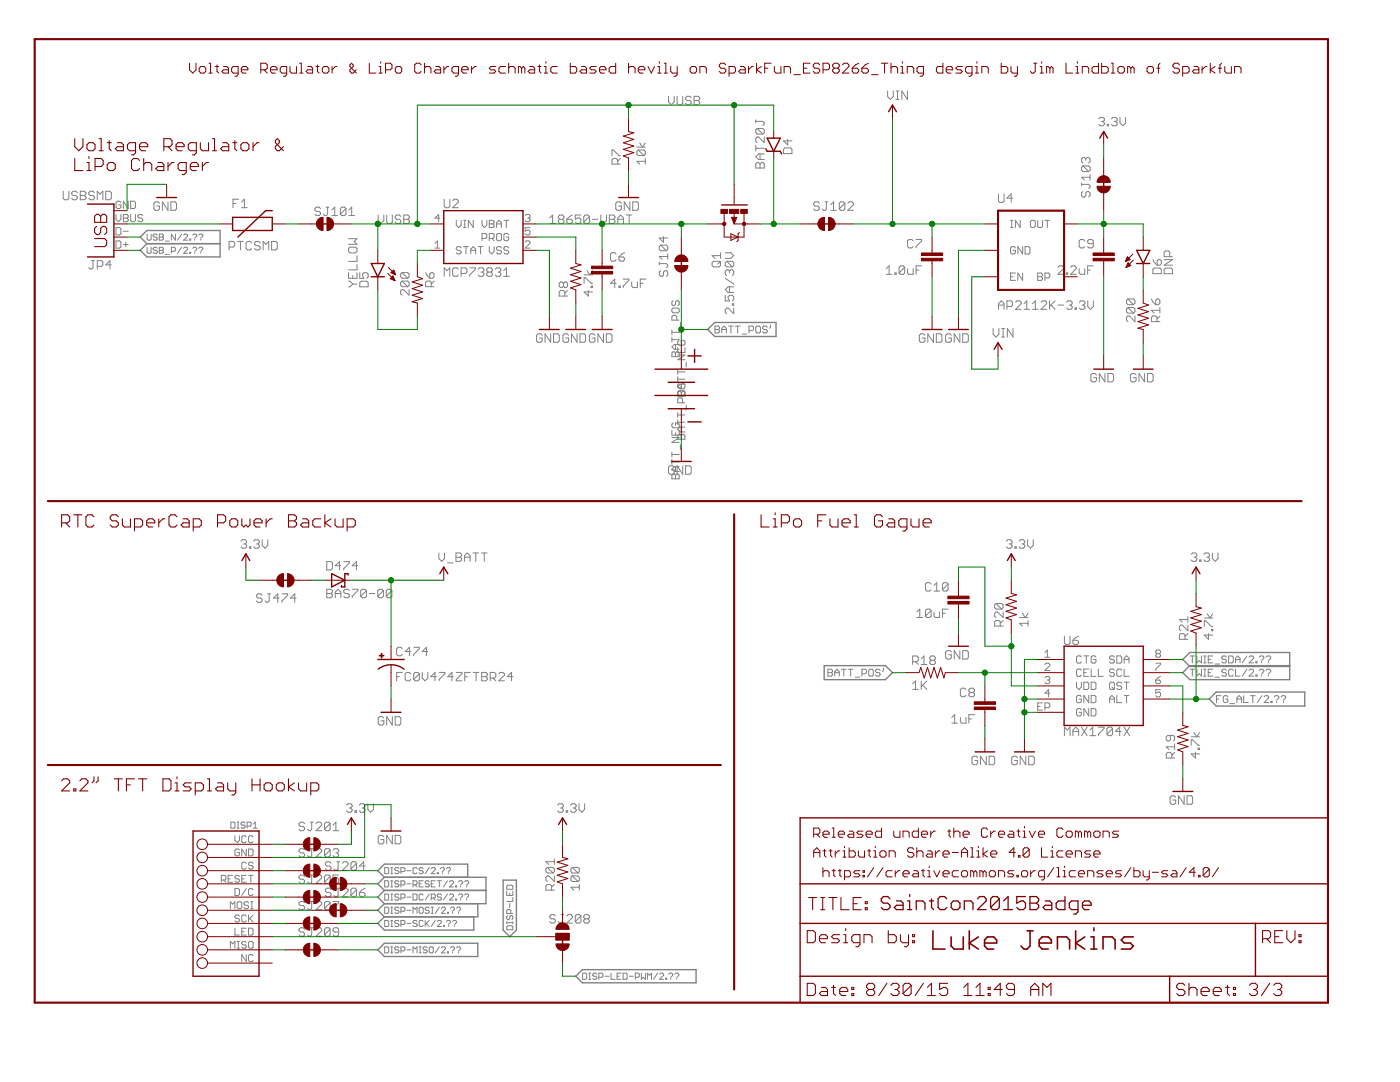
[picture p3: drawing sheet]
<svg xmlns="http://www.w3.org/2000/svg" width="279mm" height="216mm" viewBox="0 0 279 216" stroke-linecap="round" stroke-linejoin="round" font-family="sans-serif">
<g fill="none" stroke="#808080" stroke-width=".2">
<path d="M133.4 19.2v1.1l.6 .6 .6-.6v-1.1M135.1 19.2v1.4l.3 .3h.6l.2-.3v-1.4M137.9 19.5l-.2-.3h-.6l-.3 .3v.3l.3 .2h.6l.2 .3v.3l-.2 .3h-.6l-.3-.3M138.5 19.2h.9l.2 .3v.3l-.2 .2 .2 .3v.3l-.2 .3h-.9zM177.1 18.2v1.1l.6 .5 .6-.5v-1.1M178.8 19.8h.6M178.8 18.2h.6M179.1 18.2v1.6M181.1 18.2v1.6l-1.1-1.6v1.6M12.6 38.2v1.4l.3 .3h.6l.2-.3v-1.4M15.4 38.5l-.2-.3h-.6l-.3 .3v.2l.3 .3h.6l.2 .3v.3l-.2 .3h-.6l-.3-.3M16 38.2h.8l.3 .3v.2l-.3 .3 .3 .3v.3l-.3 .3h-.8z"/>
<path d="M16 39h.8M18.8 38.5l-.2-.3h-.6l-.3 .3v.2l.3 .3h.6l.2 .3v.3l-.2 .3h-.6l-.3-.3M19.4 39.9v-1.7l.6 .5 .5-.5v1.7M21.1 38.2h.8l.3 .3v1.1l-.3 .3h-.8zM47.6 39.8h-1.1v1.6M88.6 39.8v1.3l.3 .3h.6l.3-.3v-1.3M122.1 31.1v-1.2h.3l1.1 1.2h.3M123.3 32.7v-.8l-.3-.3h-.6l-.3 .3v.8h1.7M123.8 31.6l-.5 .6M127.1 29.4h1.7M127.4 29.9h1.1l.3 .3v.6l-.3 .3M127.4 29.9l-.3 .3v.6l.3 .3h1.1"/>
<path d="M127.4 29.9l1.1 1.2M127.7 28.5l.5 .9 .6-.9M128.8 32.2h-1.7l.6 .5M128.8 31.6v1.1M138.5 20h.9M150.8 23.9v.6M150.8 29v1.1M150.8 24.2h1.4l.3 .3v.3l-.3 .2M150.8 29.6h1.7M151.1 32.4h.3l.3 .3 .3-.3h.2l.3 .3v.8h-1.7v-.8zM151.1 25.6l-.3 .3v.6l.3 .3h1.1M151.1 25.6h1.1l.3 .3v.6l-.3 .3"/>
<path d="M151.1 25.6l1.1 1.2M151.7 30.7v1.1M151.7 32.7v.8M152.5 27.3v1.1l-1.1-1.1h-.3l-.3 .3v.6l.3 .2M152.5 30.7h-1.1l-.6 .6 .6 .5h1.1M156.6 29.5h1.2l.3 .3v.8h-1.7v-.8zM157.2 27.8v1.1l-.8-.8h1.7M199.3 38.7v1.4l.2 .3h.6l.3-.3v-1.4M202.1 39.5h-1.1l.8-.8v1.7M215.9 36.8h1.4l.3 .3v.3l-.3 .2M215.9 36.5v.6M216.1 38.2l-.2 .3v.6l.2 .2h.3l.3-.2v-.6l.3-.3h.3l.3 .3v.6l-.3 .2"/>
<path d="M216.1 33.1l-.2 .3v.6l.2 .2h1.2M216.1 33.1h1.2l.3 .3v.6l-.3 .2M216.1 33.1l1.2 1.1M216.7 31.7l-.3-.3h-.3l-.2 .3v.6l.2 .2M216.7 31.7v.3M216.7 31.7l.3-.3h.3l.3 .3v.6l-.3 .2M217.6 34.8v1.1M217.6 35.4h-1.7l.5 .5M219.3 23.7l.3-.3h.5l.3 .3v.3l-.3 .3M219.8 24.3h.3M220.1 24.3l.3 .3v.2l-.3 .3h-.5l-.3-.3M221 24.8h.3v.3h-.3z"/>
<path d="M221.8 23.7l.3-.3h.6l.2 .3v.3l-.2 .3M222.4 24.3h.3M222.7 24.3l.2 .3v.2l-.2 .3h-.6l-.3-.3M223.5 23.4v1.2l.6 .5 .5-.5v-1.2M18.3 52h.5M18.6 52v1.4l-.3 .3h-.3l-.3-.3M19.4 53.1h.9l.2-.2v-.6l-.2-.3h-.9v1.7M22.2 52.9h-1.1l.8-.9v1.7M23.2 45.4h.7l.2 .3v.9l-.2 .3h-.7zM23.2 48.1h.7l.2 .2v1l-.2 .2h-.7zM23.2 42.8v1l.4 .4 .5-.4v-1M24.1 40.4l-.2-.2h-.5l-.2 .2v1l.2 .2h.5l.2-.2v-.5h-.5"/>
<path d="M24.6 43.5h.7M24.6 42.8h.7l.3 .2v.3l-.3 .2 .3 .3v.2l-.3 .2h-.7zM24.6 48.8h1M24.6 46.1h1M25.1 48.3v1M25.6 40.2v1.4l-1-1.4v1.4M26.1 42.8v1.2l.2 .2h.5l.2-.2v-1.2M26.1 40.2h.7l.2 .2v1l-.2 .2h-.7zM28.5 43l-.2-.2h-.5l-.3 .2v.3l.3 .2h.5l.2 .3v.2l-.2 .2h-.5l-.3-.2M29.4 46.7v1l.2 .2h.4l.2-.2v-1M29.4 49.3v1.1l.2 .1h.4l.2-.1v-1.1M31.4 49.6l-.2-.3h-.4l-.2 .4 .2 .3h.4l.2 .4-.2 .1h-.4l-.2-.1"/>
<path d="M31.4 46.9l-.2-.2h-.4l-.2 .2 .2 .4h.4l.2 .2-.2 .4h-.4l-.2-.2M31.8 50h.6M31.8 47.3h.6M31.8 46.7h.6l.2 .2-.2 .4 .2 .4-.2 .2h-.6zM31.8 49.3h.6l.2 .3-.2 .4 .2 .4-.2 .1h-.6zM31.8 40.6l-.3-.3h-.5l-.3 .3v1.1l.3 .3h.5l.3-.3v-.6h-.5M33 48.1h.8M33 50.8h.8M33.5 40.3v1.7l-1.1-1.7v1.7M34.1 40.3h.8l.3 .3v1.1l-.3 .3h-.8zM34.2 50.1h.6l.2-.1v-.4l-.2-.3h-.6v1.2M35 46.7v1.2l-.8-1.2v1.2"/>
<path d="M36.2 46.7l-.8 1.2M36.2 49.3l-.8 1.2M36.6 46.9l.2-.2h.5l.1 .2v.2l-.8 .8h.8M36.6 49.6l.2-.3h.5l.1 .3v.1l-.8 .8h.8M37.8 47.7h.3v.2h-.3zM37.8 50.4h.3v.1h-.3zM38.5 46.9l.2-.2h.4l.2 .2v.2l-.4 .4M38.5 49.6l.2-.3h.4l.2 .3v.1l-.4 .4M38.9 47.7v.2M38.9 50.4v.1M39.7 46.9l.2-.2h.4l.2 .2v.2l-.4 .4M39.7 49.6l.2-.3h.4l.2 .3v.1l-.4 .4"/>
<path d="M40.1 47.7v.2M40.1 50.4v.1M45.7 49.3h.9l.2-.3v-.5l-.2-.3h-.9v1.7M46.5 40.6h.6M47.4 48.2h1.1M48 48.2v1.7M48.2 41.4h1.1M48.2 40.3l.6-.5v1.6M50.2 48.5l-.2-.3h-.6l-.3 .3v1.1l.3 .3h.6l.2-.3M51.9 48.5l-.3-.3h-.5l-.3 .3v.2l.3 .3h.5l.3 .3v.3l-.3 .3h-.5l-.3-.3M52.5 49.9v-1.7l.6 .5 .5-.5v1.7M54.2 48.2h.9l.2 .3v1.1l-.2 .3h-.9z"/>
<path d="M64 41.6l-.3-.3h-.6l-.3 .3v.3l.3 .3h.6l.3 .3v.2l-.3 .3h-.6l-.3-.3M65.1 41.3h.6M65.4 41.3v1.4l-.3 .3h-.3l-.3-.3M66.2 43h1.2M66.2 41.9l.6-.6v1.7M69 41.6l-.2-.3h-.6l-.3 .3v1.1M69 41.6v1.1l-.2 .3h-.6l-.3-.3M69 41.6l-1.1 1.1M69.6 56.1h.2l.6 .6M69.6 54.4v1.1h1.6v-1.1M69.6 47.6h1.6l-.5 .6 .5 .5h-1.6M69.6 43h1.2"/>
<path d="M69.6 41.9l.6-.6v1.7M69.8 49.3h1.2l.2 .3v.6l-.2 .3h-1.2l-.2-.3v-.6zM70.4 56.7l-.6 .5h-.2M70.4 56.7h.8M70.4 55v.5M71.2 51v1.2h-1.6M71.2 52.7v1.1h-1.6M71.8 56.4l.3-.3h1.1l.3 .3v.8h-1.7zM71.8 54.4v1.1h.8l-.3-.8 .3-.3h.6l.3 .3v.6l-.3 .2M75.5 42.9v1.1l.5 .6 .6-.6v-1.1M77.2 42.9v1.4l.2 .3h.6l.3-.3v-1.4M80 43.2l-.3-.3h-.5l-.3 .3v.3l.3 .3h.5l.3 .2v.3l-.3 .3h-.5l-.3-.3"/>
<path d="M80.2 56.1l-.3 .3v.5l.3 .3h1.2M80.2 54.4l-.3 .3v.5l.3 .3h1.2M80.2 54.4h1.2l.2 .3v.5l-.2 .3M80.2 56.1h1.2l.2 .3v.5l-.2 .3M80.2 56.1l1.2 1.1M80.2 54.4l1.2 1.1M80.6 42.9h.8l.3 .3v.3l-.3 .3 .3 .2v.3l-.3 .3h-.8zM80.6 43.8h.8M81.6 57.8v1.1l-1.1-1.1h-.3l-.3 .3v.5l.3 .3M84.9 54.4l.3 .5 .6 .6M85.8 54.7l.3-.3h.2l.3 .3v.5l-.3 .3h-.5zM86.1 57.2v-.8l-.3-.3h-.6l-.3 .3v.8h1.7"/>
<path d="M86.6 56.1l-.5 .5M86.8 48.5l.5-.4v1.4M86.8 49.5h1M87.8 43.5h-1l.7-.7v1.4M88.6 55.1v-1.7l.6 .6 .6-.6v1.7M90.3 40l.3-.2h.6l.3 .2v.3l-1.2 1.1h1.2M91.1 44v.9l.4 .5 .5-.5v-.9M91.5 53.7l-.3-.3h-.6l-.3 .3v1.2l.3 .2h.6l.3-.2M92 54.6h.9l.3-.3v-.6l-.3-.3h-.9v1.7M92 49.5l-.2-.3h-.5l-.2 .3v.2l.2 .3h.5l.2 .2v.2l-.2 .3h-.5l-.2-.3M92.5 45.4h.5M92.5 44h.5"/>
<path d="M92.5 49.2h1M92.8 44v1.4M93 49.2v1.5M93.7 53.4h1.2v.3l-1.2 1.2v.2M94 50.7v-1l.4-.5 .5 .5v1M94 50h.9M94.4 44v1.4l-.9-1.4v1.4M95.4 49.2h1M95.4 53.7l.3-.3h.6l.3 .3v.3l-.3 .3M95.9 49.2v1.5M96 54.3h.3M96.2 44v.9l.5 .5 .5-.5v-.9"/>
<path d="M96.2 47.6h.7l.3-.3v-.5l-.3-.2h-.7v1.4M96.3 54.3l.3 .3v.3l-.3 .2h-.6l-.3-.2M97.4 54.3l-.3-.3v-.3l.3-.3h.6l.3 .3v.3l-.3 .3M97.4 54.3l-.3 .3v.3l.3 .2h.6l.3-.2v-.3l-.3-.3M97.4 54.3h.6M97.6 44h.8l.2 .2v.2l-.2 .3 .2 .2v.3l-.2 .2h-.8zM97.6 47.6h.8l.2-.3v-.5l-.2-.2h-.8v1.4M97.6 49.2v1l.5 .5 .5-.5v-1M97.6 44.7h.8M98.1 47.6l.5 .4M98.8 53.7l.3-.3h.6l.2 .3v.3l-.2 .3M99.1 44.7h1"/>
<path d="M99.1 45.4v-1l.5-.4 .5 .4v1M99.3 46.6h.5l.3 .2v1l-.3 .2h-.5l-.2-.2v-1zM99.4 54.3h.3M99.7 54.3l.2 .3v.3l-.2 .2h-.6l-.3-.2M100.1 49.5l-.3-.3h-.5l-.2 .3v.2l.2 .3h.5l.3 .2v.2l-.3 .3h-.5l-.2-.3M100.5 55.1h1.2M100.5 54l.6-.6v1.7M100.6 44h.9M101 44v1.4M101.5 49.5l-.2-.3h-.5l-.2 .3v.2l.2 .3h.5l.2 .2v.2l-.2 .3h-.5l-.2-.3M101.5 46.8l-.2-.2h-.5l-.2 .2v1l.2 .2h.5l.2-.2v-.5h-.5M104.8 48.3l.3-.2h.4l.3 .2v.2l-1 1h1"/>
<path d="M104.8 43l.3-.2h.4l.3 .2v.3l-.3 .2M105.3 43.5h.2M105.5 43.5l.3 .3v.2l-.3 .2h-.4l-.3-.2M105.8 45.4h-1v.7l.5-.2h.2l.3 .2v.5l-.3 .3h-.4l-.3-.3M109.7 44.6h1.1M109.7 43.5l.6-.6v1.7M111.7 43.8l-.3 .2v.3l.3 .3h.6l.2-.3v-.3l-.2-.2M111.7 43.8l-.3-.3v-.3l.3-.3h.6l.2 .3v.3l-.2 .3M111.7 43.8h.6M112.4 56.5l-.3-.2h-.2l-.3 .2v.6l.3 .3h.2l.3-.3M112.4 56.5l.3-.2h.3l.3 .2v.6l-.3 .3h-.3l-.3-.3M112.4 56.5v.6"/>
<path d="M112.7 59.1v-.8l-.3-.3h-.5l-.3 .3v.8h1.7M113.1 43.8h.9l.2 .2v.3l-.2 .3h-.6l-.3-.3zM113.3 58l-.6 .5M114.2 42.9l-.5 .3-.6 .6M115.9 42.9h-1.1v.9l.6-.3h.3l.2 .3v.5l-.2 .3h-.6l-.3-.3M116.6 56.5v-1.1h.2l1.2 1.1h.3M116.6 54.8h1.7M117.1 54l.6 .8 .6-.8M117.4 58v1.1l-.8-.8h1.7M117.6 43.2v1.1l-.3 .3h-.5l-.3-.3M117.6 43.2l-.3-.3h-.5l-.3 .3v1.1M117.6 43.2l-1.1 1.1"/>
<path d="M118 57.1h.3v.3h-.3zM118.2 43.8h1.1M119.9 42.9v1.1l.6 .6 .5-.6v-1.1M121.6 42.9h.8l.3 .3v.3l-.3 .3 .3 .2v.3l-.3 .3h-.8zM121.6 43.8h.8M123 56.5h-1.2l.9-.8v1.7M123 50.7l-.3-.3h-.6l-.3 .3v1.1l.3 .3h.6l.3-.3M123.3 43.8h1.1M123.3 44.6v-1.1l.6-.6 .5 .6v1.1M123.5 51.3h.9l.3 .2v.3l-.3 .3h-.6l-.3-.3zM123.5 57.1h.3v.3h-.3zM124 40.6l-.3-.3h-.5l-.3 .3v1.1l.3 .3h.5l.3-.3v-.6h-.6"/>
<path d="M124.4 55.7h1.1v.3l-1.1 1.1v.3M124.7 50.4l-.6 .3-.6 .6M125 42.9h1.1M125.6 42.9v1.7M125.7 40.3v1.7l-1.1-1.7v1.7M126.1 56.2v.9l.3 .3h.8v-1.2M126.3 40.3h.8l.3 .3v1.1l-.3 .3h-.8zM127.8 56.5h.5M128.9 55.7h-1.1v1.7M131.6 52.3v.6M131.6 52.6h1.4l.3 .3v.2l-.3 .3M131.8 54l-.2 .3v.6l.2 .2h.3l.3-.2v-.6l.3-.3h.3l.3 .3v.6l-.3 .2"/>
<path d="M131.8 48.9l-.2 .3v.6l.2 .2h1.2M131.8 48.9h1.2l.3 .3v.6l-.3 .2M131.8 48.9l1.2 1.1M132.4 47.2v1.1l-.8-.8h1.7M133.3 50.6v1.1M133.3 51.2h-1.7l.5 .5M142.4 52.1h1.1l.3 .3v.6l-.3 .3h-1.1l-.3-.3v-.6zM143.8 50.4v1.2M143.8 52.1l-.6 .6M143.8 51h-1.7l.6 .6M144.7 50.4h1.2l.5 .6-.5 .6h-1.2M144.7 58.9v1.1h.9l-.3-.5v-.3l.3-.3h.6l.2 .3v.6l-.2 .2"/>
<path d="M144.7 55.5l1.7 1.2M145 52.1h1.2l.2 .3v.6l-.2 .3M145 52.1l-.3 .3v.6l.3 .3h1.2M145 52.1l1.2 1.2M145.6 54.1l-.3-.3h-.3l-.3 .3v.6l.3 .3M145.6 54.1l.3-.3h.3l.2 .3v.6l-.2 .3M145.6 54.1v.3M145.6 57.2v1.2M146.4 57.2h-1.1l-.6 .6 .6 .6h1.1M163.5 40.6l-.3-.3h-.5l-.3 .3v.3l.3 .2h.5l.3 .3v.3l-.3 .3h-.5l-.3-.3M164.7 40.3h.5M164.9 40.3v1.4l-.2 .3h-.3l-.3-.3"/>
<path d="M165.8 42h1.1M165.8 40.9l.5-.6v1.7M168.6 40.6l-.3-.3h-.5l-.3 .3v1.1M168.6 40.6v1.1l-.3 .3h-.5l-.3-.3M168.6 40.6l-1.1 1.1M169.2 40.6l.3-.3h.5l.3 .3v.3l-1.1 1.1h1.1M176.9 53.6l.5-.6v1.7M176.9 54.7h1.1M178.6 54.5h.3v.2h-.3zM180.6 53.3v1.2l-.3 .2h-.6l-.3-.2M180.6 53.3l-.3-.3h-.6l-.3 .3v1.2M180.6 53.3l-1.2 1.2"/>
<path d="M181.1 53.6v.9l.3 .2h.8v-1.1M182.2 48.1l-.2-.3h-.6l-.3 .3v1.1l.3 .3h.6l.2-.3M182.8 47.8h1.1v.3l-1.1 1.1v.3M182.8 53.9h.6M183.9 53h-1.1v1.7M201.7 45.4h.5M201.7 44h.5M201.7 55.2h.5M201.9 44v1.4M202.6 54.5h-.9v1.4h.9M202.6 49.5l-.2-.3h-.5l-.2 .3v.9l.2 .3h.5l.2-.3v-.4h-.4M203.6 44v1.4l-1-1.4v1.4"/>
<path d="M204.1 49.2v1.5l-1-1.5v1.5M204.1 54.5v1.4l-1-1.4v1.4M204.6 49.2h.7l.2 .3v.9l-.2 .3h-.7zM205.6 44.2l.3-.2h.5l.2 .2v1l-.2 .2h-.5l-.3-.2zM207.1 54.5h.7l.2 .2v.3l-.2 .2 .2 .3v.2l-.2 .2h-.7zM207.1 44v1.2l.2 .2h.5l.2-.2v-1.2M207.1 55.2h.7M208.5 55.5h.8l.2-.3v-.5l-.2-.2h-.8v1.4M208.5 44h1M209 44v1.4M211.1 53.3l.3-.3h.6l.2 .3v.3l-1.1 1.1h1.1M212.8 54.5h.3v.2h-.3z"/>
<path d="M213.7 53.3l.3-.3h.5l.3 .3v.3l-1.1 1.1h1.1M215.4 53.6v.9l.2 .2h.9v-1.1M216.5 48.1l-.3-.3h-.6l-.2 .3v1.1l.2 .3h.6l.3-.3M217.1 53.9h.5M218.2 53h-1.1v1.7M218.2 48.6h-.9l-.2-.3v-.2l.2-.3h.6l.3 .3v1.1l-.3 .3h-.6l-.2-.3M225.1 59.6h1.1l.3 .3v.6l-.3 .3M225.1 59.6l-.3 .3v.6l.3 .3h1.1M225.1 59.6l1.1 1.2M229.8 59.6l.3 .6 .5 .6M230.1 51.8l.3 .5 .5 .6M230.4 53.5h1.1l.3 .3v.8h-1.7v-.8z"/>
<path d="M230.9 59.6h.3l.3 .3v.6l-.3 .3h-.6v-.9zM230.9 52.1l.3-.3h.3l.3 .3v.5l-.3 .3h-.6zM232.3 53.8l.3-.3h1.1l.3 .3v.8h-1.7zM232.3 51.8h1.7l-1.7 1.1h1.7M233.4 51.2v-.8l-.2-.3h-.6l-.3 .3v.8h1.7M108.2 66.9l-.3-.3h-.5l-.3 .3v1.1l.3 .3h.5l.3-.3v-.5h-.5M109.9 66.6v1.7l-1.1-1.7v1.7M110.5 66.6h.8l.3 .3v1.1l-.3 .3h-.8zM113.5 66.9l-.3-.3h-.6l-.2 .3v1.1l.2 .3h.6l.3-.3v-.5h-.6M115.2 66.6v1.7l-1.2-1.7v1.7M115.7 66.6h.9l.3 .3v1.1l-.3 .3h-.9zM118.7 66.9l-.2-.3h-.6l-.3 .3v1.1l.3 .3h.6l.2-.3v-.5h-.5"/>
<path d="M120.4 66.6v1.7l-1.1-1.7v1.7M121 66.6h.9l.2 .3v1.1l-.2 .3h-.9zM134.1 61.7l.2-.2h1l.3 .2v.5l-.3 .2h-1l-.2-.2zM134.1 65.8v1M134.1 67.3v.9M134.1 67.8h1.5M134.1 66.3h1.5M134.3 60l-.2 .2v.5l.2 .3h.3l.2-.3v-.5l.3-.2h.2l.3 .2v.5l-.3 .3M134.3 70.2h.3l.2 .2 .3-.2h.2l.3 .2v.8h-1.5v-.8zM134.8 68.7v1M134.8 70.4v.8M135.1 63.9v-.7l-.3-.3h-.5l-.2 .3v.7h1.5"/>
<path d="M135.3 78.2l.2-.2h1l.2 .2v.9h-1.4zM135.3 69.4v.9h1.4v-.9M135.3 73.7v1M135.3 75.2v1M135.3 78.3l.2-.2h.2l.3 .2M135.3 75.7h1.4M135.3 74.2h1.4M135.3 70.8h1.4l-1.4 1h1.4M135.3 78.7l.2 .2h1l.2-.2M135.5 67.9l-.2 .3v.4l.2 .3h1l.2-.3v-.4l-.2-.3h-.5v.5M135.5 76.5l-.2 .2v.5l.2 .3h.2l.3-.3M135.6 68.7h-1l-.5 .5 .5 .5h1"/>
<path d="M135.8 64.4v.9M136 78.3l.2-.2h.3l.2 .2M136 76.7l.2-.2h.3l.2 .2v.5l-.2 .3M136 69.8v.5M136 76.6v1M136 78.3v.8M136.7 76.6h-1l-.4 .5 .4 .5h1M136.9 72.3v.9M142.7 65.1h.7l.2 .2-.2 .4 .2 .3v.2l-.2 .2h-.7zM142.7 65.7h.7M144.1 65.7h.9M144.1 66.4v-.9l.4-.4 .5 .4v.9"/>
<path d="M145.4 65.1h.9M145.9 65.1v1.3M146.2 60.6h.2v.3h-.2zM146.4 61.5v1.1l-1.1-1.1h-.3l-.3 .3v.5l.3 .3M146.8 65.1h.9M147.2 65.1v1.3M148.1 66.7h.9M149.5 66h.7l.2-.3v-.4l-.2-.2h-.7v1.3M151.1 65.1h.4l.3 .2v.9l-.3 .2h-.4l-.3-.2v-.9zM153.1 65.3l-.2-.2h-.5l-.2 .4 .2 .2h.5l.2 .3v.2l-.2 .2h-.5l-.2-.2M153.8 64.8v.5l-.2 .2M184.6 66.9l-.3-.3h-.6l-.2 .3v1.1l.2 .3h.6l.3-.3v-.5h-.6"/>
<path d="M186.3 66.6v1.7l-1.1-1.7v1.7M186.9 66.6h.8l.3 .3v1.1l-.3 .3h-.8zM189.9 66.9l-.3-.3h-.6l-.3 .3v1.1l.3 .3h.6l.3-.3v-.5h-.6M191.6 66.6v1.7l-1.2-1.7v1.7M192.1 66.6h.9l.3 .3v1.1l-.3 .3h-.9zM198.2 65.6v1.1l.6 .5 .5-.5v-1.1M199.3 61.7v-1.1l.5-.6 .6 .6v1.1M199.3 60.9h1.1M199.9 67.2h.6M199.9 65.6h.6M200.2 65.6v1.6M201 61.2h.8l.3-.3v-.6l-.3-.3h-.8v1.7"/>
<path d="M202.2 65.6v1.6l-1.2-1.6v1.6M202.7 60.3l.2-.3h.6l.3 .3v.3l-1.1 1.1h1.1M204.4 61.7h1.1M204.4 60.6l.5-.6v1.7M206.1 61.7h1.1M206.1 60.6l.5-.6v1.7M207.8 60.3l.2-.3h.6l.3 .3v.3l-1.1 1.1h1.1M209.4 60v1.7M209.7 60.9l.9 .8M210.6 60l-1.2 1.2M211.2 60.9h1.1M212.9 60.3l.2-.3h.6l.3 .3v.3l-.3 .3"/>
<path d="M213.4 60.9h.3M213.7 60.9l.3 .3v.2l-.3 .3h-.6l-.2-.3M214.5 61.4h.3v.3h-.3zM215.4 60.3l.3-.3h.5l.3 .3v.3l-.3 .3M216 60.9h.2M216.2 60.9l.3 .3v.2l-.3 .3h-.5l-.3-.3M217.1 60v1.2l.6 .5 .5-.5v-1.2M218.8 74.8l-.3-.3h-.5l-.3 .3v1.1l.3 .3h.5l.3-.3v-.5h-.5M220.5 74.5v1.7l-1.1-1.7v1.7M221.1 74.5h.8l.3 .3v1.1l-.3 .3h-.8zM225.1 61.4h1.1l.3 .2v.6l-.3 .3M225.1 61.4l-.3 .2v.6l.3 .3h1.1"/>
<path d="M225.1 61.4l1.1 1.1M226.5 63.1v1.1l-1.1-1.1h-.3l-.3 .2v.6l.3 .3M226.7 74.8l-.3-.3h-.5l-.3 .3v1.1l.3 .3h.5l.3-.3v-.5h-.5M228.4 74.5v1.7l-1.1-1.7v1.7M229 74.5h.8l.3 .3v1.1l-.3 .3h-.8zM230.9 64.2v-.9l-.3-.2h-.5l-.3 .2v.9h1.7M231.5 63.1l-.6 .5M231.5 61.9h-1.7l.6 .6M231.5 61.4v1.1M134.1 85.9v.9h1.5v-.9M134.1 90.2v1M134.1 91.7v.9"/>
<path d="M134.1 92.2h1.5M134.1 90.7h1.5M134.1 87.3h1.5l-1.5 1h1.5M134.3 94.6h.3l.2 .2 .3-.2h.2l.3 .2v.7h-1.5v-.7zM134.3 84.4l-.2 .2v.5l.2 .3h1l.3-.3v-.5l-.3-.2h-.5v.5M134.6 93.2l-.3-.3h-.6l-.3 .3v1.2l.3 .2h.6l.3-.2v-.6h-.6M134.8 86.3v.5M134.8 93.1v1M134.8 94.8v.7M135.3 82.3v1M135.3 83.8v.9M135.3 84.2h1.4"/>
<path d="M135.3 82.8h1.4M135.5 86.7h.2l.3 .2 .2-.2h.3l.2 .2v.8h-1.4v-.8zM135.6 93.1h-1l-.5 .5 .5 .5h1M135.8 88.8v.9M136 85.2v1M136 86.9v.8M136.2 80.4v-.7l-.2-.3h-.5l-.2 .3v.7h1.4M136.2 92.9v1.7l-1.1-1.7v1.7M136.7 85.2h-1l-.4 .5 .4 .5h1M136.8 92.9h.9l.2 .3v1.2l-.2 .2h-.9zM136.9 80.9v.9M48.1 108l.3-.3h.5l.3 .3v.3l-.3 .2"/>
<path d="M48.6 108.5h.3M48.9 108.5l.3 .3v.3l-.3 .3h-.5l-.3-.3M49.8 109.1h.3v.3h-.3zM50.6 108l.3-.3h.6l.3 .3v.3l-.3 .2M51.2 108.5h.3M51.5 108.5l.3 .3v.3l-.3 .3h-.6l-.3-.3M52.3 118.8l-.3-.3h-.5l-.3 .3v.3l.3 .2h.5l.3 .3v.3l-.3 .3h-.5l-.3-.3M52.3 107.7v1.1l.6 .6 .5-.6v-1.1M53.4 118.5h.6M53.7 118.5v1.4l-.3 .3h-.2l-.3-.3M55.7 119.3h-1.1l.8-.8v1.7M56.3 118.5h1.1v.3l-1.1 1.1v.3"/>
<path d="M59.1 119.3h-1.1l.8-.8v1.7M65.2 112.1h.8l.3 .2v1.2l-.3 .2h-.8zM65.2 117.6h.8l.3 .3v.2l-.3 .3 .3 .3v.3l-.3 .3h-.8zM65.2 118.4h.8M66.9 118.4h1.1M66.9 119.3v-1.2l.6-.5 .5 .5v1.2M68 112.9h-1.1l.9-.8v1.6M68.6 112.1h1.1v.2l-1.1 1.2v.2M69.7 117.9l-.3-.3h-.5l-.3 .3v.2l.3 .3h.5l.3 .3v.3l-.3 .3h-.5l-.3-.3M70.3 117.6h1.1v.3l-1.1 1.1v.3M71.4 112.9h-1.1l.8-.8v1.6M73.1 117.9l-.3-.3h-.5l-.3 .3v1.1"/>
<path d="M73.1 117.9v1.1l-.3 .3h-.5l-.3-.3M73.1 117.9l-1.1 1.1M73.7 118.4h1.1M76.5 117.9l-.3-.3h-.5l-.3 .3v1.1M76.5 117.9v1.1l-.3 .3h-.5l-.3-.3M76.5 117.9l-1.1 1.1M78.2 117.9l-.3-.3h-.5l-.3 .3v1.1M78.2 117.9v1.1l-.3 .3h-.5l-.3-.3M78.2 117.9l-1.1 1.1M87.6 110.3v1.2l.6 .5 .5-.5v-1.2M89.3 112.3h1.1M91 110.3h.8l.3 .3v.3l-.3 .3 .3 .3v.2l-.3 .3h-.8z"/>
<path d="M91 111.2h.8M92.7 111.2h1.1M92.7 112v-1.1l.5-.6 .6 .6v1.1M94.4 110.3h1.1M95 110.3v1.7M96.1 110.3h1.1M96.6 110.3v1.7M185.8 116.5l-.3-.2h-.5l-.3 .2v1.2l.3 .2h.5l.3-.2M186.4 117.9h1.1M186.4 116.8l.5-.5v1.6M189.2 116.5l-.3-.2h-.5l-.3 .2v1.2M189.2 116.5v1.2l-.3 .2h-.5l-.3-.2"/>
<path d="M189.2 116.5l-1.1 1.2M200.9 108l.2-.3h.6l.3 .3v.3l-.3 .2M201.4 108.5h.3M201.7 108.5l.3 .3v.3l-.3 .3h-.6l-.2-.3M202.5 109.1h.3v.3h-.3zM203.4 108l.3-.3h.5l.3 .3v.3l-.3 .2M204 108.5h.2M204.2 108.5l.3 .3v.3l-.3 .3h-.5l-.3-.3M205.1 107.7v1.1l.6 .6 .5-.6v-1.1M237.7 110.6l.3-.3h.6l.2 .3v.3l-.2 .3M238.3 111.2h.3M238.6 111.2l.2 .3v.2l-.2 .3h-.6l-.3-.3"/>
<path d="M239.4 111.7h.3v.3h-.3zM240.3 110.6l.2-.3h.6l.3 .3v.3l-.3 .3M240.8 111.2h.3M241.1 111.2l.3 .3v.2l-.3 .3h-.6l-.2-.3M242 110.3v1.2l.5 .5 .6-.5v-1.2M79.2 135h.5M80.3 129.5l-.3-.3h-.6l-.2 .3v1.1l.2 .3h.6l.3-.3M80.3 134.2h-1.1v1.6M82 134.5l-.3-.3h-.5l-.3 .3v1.1l.3 .2h.5l.3-.2M82 130h-1.1l.8-.8v1.7M82.6 129.2h1.1v.3l-1.1 1.1v.3M83.7 134.5l-.3-.3h-.6l-.2 .3v1.1"/>
<path d="M83.7 134.5v1.1l-.3 .2h-.6l-.2-.2M83.7 134.5l-1.1 1.1M84.3 134.2v1.1l.5 .5 .6-.5v-1.1M85.4 130h-1.1l.8-.8v1.7M87.1 135h-1.1l.8-.8v1.6M87.7 134.2h1.1v.3l-1.1 1.1v.2M90.5 135h-1.2l.9-.8v1.6M91.1 134.2h1.1v.3l-1.1 1.1v.2h1.1M92.8 135h.5M93.9 134.2h-1.1v1.6M94.4 134.2h1.2M95 134.2v1.6"/>
<path d="M96.1 134.2h.9l.3 .3v.2l-.3 .3 .3 .3v.3l-.3 .2h-.9zM96.1 135h.9M97.8 135.3h.9l.3-.3v-.5l-.3-.3h-.9v1.6M98.4 135.3l.6 .5M99.5 134.5l.3-.3h.6l.3 .3v.2l-1.2 1.1h1.2M102.4 135h-1.2l.9-.8v1.6M165.2 134.2h.7M165.2 133.5h.7l.2 .3v.2l-.2 .2 .2 .5-.2 .2h-.7zM166.6 134.9v-.9l.4-.5 .5 .5v.9M166.6 134.2h.9M167.9 133.5h1M168.4 133.5v1.4"/>
<path d="M169.3 133.5h.9M169.8 133.5v1.4M170.7 135.1h.9M172 134.5h.7l.2-.3v-.4l-.2-.3h-.7v1.4M173.6 133.5h.5l.2 .3v.9l-.2 .2h-.5l-.2-.2v-.9zM175.6 133.8l-.2-.3h-.4l-.3 .3v.2l.3 .2h.4l.2 .3-.2 .4h-.4l-.3-.2M176.3 133.3v.5l-.2 .2M182.1 136.4l.6-.5v1.7M182.1 137.6h1.2M182.1 132h.9l.3-.3v-.5l-.3-.3h-.9v1.7M182.7 132l.6 .6M183 122.1l.6-.6v1.7"/>
<path d="M183 123.2h1.1M183.9 135.9v1.7M183.9 131.5l.5-.6v1.7M183.9 132.6h1.1M184.1 136.7l.9 .9M185 135.9l-1.1 1.1M185.8 121.8v1.1l-.3 .3h-.5l-.3-.3M185.8 121.8l-.3-.3h-.5l-.3 .3v1.1M185.8 121.8l-1.1 1.1M185.8 131.7l-.3-.2v-.3l.3-.3h.6l.3 .3v.3l-.3 .2M185.8 131.7l-.3 .3v.3l.3 .3h.6l.3-.3v-.3l-.3-.3M185.8 131.7h.6"/>
<path d="M186.4 122.1v.8l.3 .3h.8v-1.1M188.1 122.4h.6M189.2 121.5h-1.1v1.7M189.9 130.1l-.3-.3h-.6l-.3 .3v1.1l.3 .3h.6l.3-.3v-.5h-.6M191.6 129.8v1.7l-1.2-1.7v1.7M192.1 129.8h.9l.3 .3v1.1l-.3 .3h-.9zM192.8 137.6l-.3-.3h-.6l-.2 .3v1.1l.2 .3h.6l.3-.3M193.6 138.2l-.2-.3v-.3l.2-.3h.6l.3 .3v.3l-.3 .3M193.6 138.2l-.2 .3v.2l.2 .3h.6l.3-.3v-.2l-.3-.3M193.6 138.2h.6M198.8 120.4l-.3 .3v.5l.3 .3h1.1M198.8 120.4h1.1l.3 .3v.5l-.3 .3"/>
<path d="M198.8 120.4l1.1 1.1M199.6 124.9v-.8l-.3-.3h-.5l-.3 .3v.8h1.7M200.2 122.1v1.1l-1.1-1.1h-.3l-.3 .3v.6l.3 .2M200.2 123.8l-.6 .6M203.5 123.2h1.7M204 122.4l.6 .8 .6-.8M205.2 124.4h-1.7l.5 .5M205.2 123.8v1.1M208.5 130.2l.5-.5v1.4M208.5 132.6l.3-.3h.5l.2 .3v.2l-1 1h1M208.5 135.2l.3-.2h.5l.2 .2v.3l-.2 .2M208.5 131.1h1"/>
<path d="M209 135.7h.3M209.3 135.7l.2 .2v.3l-.2 .2h-.5l-.3-.2M209.5 138.3h-1l.8-.7v1.5M212.4 126.9v1.4l.3 .3h.6l.3-.3v-1.4M214.1 127.8h.9l.3 .3v.2l-.3 .3h-.6l-.3-.3zM214.8 136.1v1l.5 .5 .5-.5v-1M215.3 126.9l-.6 .3-.6 .6M215.8 131.1l-.2-.2h-.5l-.3 .2v1l.3 .2h.5l.2-.2M215.8 133.7l-.2-.2h-.5l-.3 .2v1l.3 .3h.5l.2-.3M215.8 139l-.2-.2h-.5l-.3 .2v1l.3 .2h.5l.2-.2v-.5h-.5M216.3 130.9h1M216.3 136.1h.7l.3 .3v1l-.3 .2h-.7z"/>
<path d="M216.3 134.2h.5M216.8 130.9v1.4M217.3 133.5h-1v1.5h1M217.3 138.8v1.4l-1-1.4v1.4M217.8 133.5v1.5h.9M217.8 136.1h.7l.2 .3v1l-.2 .2h-.7zM217.8 138.8h.7l.2 .2v1l-.2 .2h-.7zM218.7 131.1l-.2-.2h-.5l-.2 .2v1l.2 .2h.5l.2-.2v-.5h-.5M219.2 133.5v1.5h1M221.4 139.5h1M221.7 136.1h.5l.2 .3v1l-.2 .2h-.5l-.3-.2v-1zM221.9 137.1l.5 .5"/>
<path d="M222.4 133.7l-.2-.2h-.5l-.3 .2v.3l.3 .2h.5l.2 .3v.2l-.2 .3h-.5l-.3-.3M222.4 131.1l-.2-.2h-.5l-.3 .2v.2l.3 .3h.5l.2 .2v.3l-.2 .2h-.5l-.3-.2M222.9 130.9h.7l.3 .2v1l-.3 .2h-.7zM222.9 138.8v1.4h1M223.9 133.7l-.3-.2h-.5l-.2 .2v1l.2 .3h.5l.3-.3M223.9 136.4l-.3-.3h-.5l-.2 .3v.2l.2 .3h.5l.3 .2v.3l-.3 .2h-.5l-.2-.2M224.3 131.6h1M224.3 133.5v1.5h1M224.3 136.1h1M224.3 138.8h1M224.3 132.3v-1l.5-.4 .5 .4v1M224.8 136.1v1.5"/>
<path d="M224.8 138.8v1.4M230.7 132.3h.9v.3l-.9 .9v.3M230.7 135.7h.7l.2 .2v.3l-.2 .2h-.5l-.2-.2zM230.9 130.4l-.2-.2v-.3l.2-.2h.5l.2 .2v.3l-.2 .2M230.9 130.4l-.2 .3v.2l.2 .2h.5l.2-.2v-.2l-.2-.3M230.9 130.4h.5M231.6 137.6h-.9v.7l.7-.2 .2 .2v.5l-.2 .3h-.5l-.2-.3M231.6 135l-.9 .7M236.5 127.6v-.9l-.3-.3h-.6l-.2 .3v.9h1.7M237.1 124.7v1.2l-1.2-1.2h-.3l-.2 .3v.6l.2 .3M237.1 126.4l-.6 .6M237.1 123v1.2"/>
<path d="M237.1 123.6h-1.7l.5 .6M237.5 130.9h.9M237.5 133.5h.9M238 130.9v1.4M238 133.5v1.4M238.9 130.9v1.4l.4-.5 .5 .5v-1.4M238.9 133.5v1.4l.4-.4 .5 .4v-1.4M240.2 130.9h.5M240.2 133.5h.5M240.2 134.9h.5M240.2 132.3h.5M240.3 125v-1.1h.3l1.2 1.1h.2"/>
<path d="M240.3 123.3h1.7M240.5 130.9v1.4M240.5 133.5v1.4M240.9 122.5l.6 .8 .5-.8M241.1 131.6h.5M241.1 134.2h.5M241.2 126.4v1.2l-.9-.9h1.7M241.8 125.6h.2v.3h-.2zM242 130.9h-.9v1.4h.9M242 133.5h-.9v1.4h.9M242.5 135.1h.9M242.5 132.5h.9"/>
<path d="M242.8 139.5h.4M243.7 138.8h-.9v1.4M244.8 131.1l-.3-.2h-.4l-.3 .2v.3l.3 .2h.4l.3 .2-.3 .5h-.4l-.3-.3M244.8 133.8l-.3-.3h-.4l-.3 .3v.2l.3 .2h.4l.3 .3-.3 .4h-.4l-.3-.2M245 139l-.2-.2h-.4l-.3 .2v1l.3 .2h.4l.2-.2v-.5h-.4M245.2 130.9h.7l.2 .2v.9l-.2 .3h-.7zM246.1 133.8l-.2-.3h-.5l-.2 .3v.9l.2 .2h.5l.2-.2M246.6 131.6h.9M246.6 133.5v1.4h.9M246.6 132.3v-.9l.4-.5 .5 .5v.9M246.8 139.5h1M248.2 138.8v1.4h.9"/>
<path d="M248.8 133.5l-.9 1.4M248.8 130.9l-.9 1.4M249.3 131.1l.2-.2h.5l.2 .2v.3l-.9 .9h.9M249.3 133.8l.2-.3h.5l.2 .3v.2l-.9 .9h.9M249.6 138.8h.9M250 138.8v1.4M250.6 132h.3v.3h-.3zM250.6 134.7h.3v.2h-.3zM251.3 131.1l.2-.2h.5l.2 .2v.3l-.4 .4M251.3 133.8l.2-.3h.5l.2 .3v.2l-.4 .5M251.8 132v.3M251.8 134.7v.2"/>
<path d="M251.8 138.8l-.9 1.4M252.3 139l.2-.2h.5l.2 .2v.3l-.9 .9h.9M252.7 133.8l.2-.3h.5l.2 .3v.2l-.5 .5M252.7 131.1l.2-.2h.5l.2 .2v.3l-.5 .4M253.1 132v.3M253.1 134.7v.2M253.6 140h.3v.2h-.3zM254.3 139l.3-.2h.4l.2 .2v.3l-.4 .4M254.8 140v.2M255.7 139l.2-.2h.5l.2 .2v.3l-.5 .4M256.1 140v.2M76.6 143.3l-.3-.3h-.5l-.3 .3v1.1l.3 .3h.5l.3-.3v-.6h-.6"/>
<path d="M78.3 143v1.7l-1.1-1.7v1.7M78.9 143h.8l.3 .3v1.1l-.3 .3h-.8zM189.9 143.2l.6-.6v1.7M189.9 144.3h1.2M191.7 143.2v.8l.2 .3h.9v-1.1M193.4 143.4h.5M194.5 142.6h-1.1v1.7M195.1 151.2l-.3-.3h-.5l-.3 .3v1.1l.3 .3h.5l.3-.3v-.6h-.5M196.8 150.9v1.7l-1.1-1.7v1.7M197.4 150.9h.8l.3 .3v1.1l-.3 .3h-.8zM203 151.2l-.3-.3h-.5l-.3 .3v1.1l.3 .3h.5l.3-.3v-.6h-.5M204.7 150.9v1.7l-1.1-1.7v1.7"/>
<path d="M205.3 150.9h.8l.3 .3v1.1l-.3 .3h-.8zM207.1 141h.5M208 140.3h-.9v1.4h.9M208.5 141.2h.8l.2-.2v-.5l-.2-.2h-.8v1.4M212.4 146.8v-1.7l.6 .6 .6-.6v1.7M214.1 146.8v-1.1l.6-.6 .6 .6v1.1M214.1 145.9h1.2M215.8 141.6l-.2-.2h-.5l-.3 .2v1l.3 .3h.5l.2-.3v-.5h-.5M215.8 145.1l1.2 1.7M217 145.1l-1.2 1.7M217.3 141.4v1.5l-1-1.5v1.5M217.5 145.7l.6-.6v1.7"/>
<path d="M217.5 146.8h1.2M217.8 141.4h.7l.2 .2v1l-.2 .3h-.7zM219.2 145.1h1.1v.3l-1.1 1.1v.3M221.4 140.2v-.9l.5-.5 .5 .5v.9M222 145.4v1.1l-.2 .3h-.6l-.3-.3M222 145.4l-.2-.3h-.6l-.3 .3v1.1M222 145.4l-1.1 1.1M223.8 145.9h-1.2l.9-.8v1.7M224.3 145.1l1.1 1.7M225.4 145.1l-1.1 1.7M233.6 146.7v.9l-.3 .3h-.3l-.3-.3v-.6l.3-.3h1.1l.3 .3v.6l-.3 .3M233.9 151.3v-.9l-.3-.3h-.6l-.3 .3v.9h1.7"/>
<path d="M234.4 150.1l-.5 .6M234.4 149h-1.7l.6 .6M234.4 148.4v1.2M234.6 159.1l-.2-.3h-.6l-.3 .3v1.1l.3 .3h.6l.2-.3v-.6h-.5M236.3 158.8v1.7l-1.1-1.7v1.7M236.9 158.8h.8l.3 .3v1.1l-.3 .3h-.8zM237.7 148.7v-1.1h.3l1.1 1.1h.3M237.7 147h1.7M238.3 146.2l.5 .8 .6-.8M238.6 150.1v1.2l-.9-.9h1.7M239.1 149.3h.3v.3h-.3zM245.5 140.4h.9"/>
<path d="M246.8 140.2v-.9l.5-.5 .5 .5v.9M44.2 175.6h.7l.2-.2v-.5l-.2-.2h-.7v1.3M44.6 175.6l.5 .4M45.5 175.4h.5M46.1 164h.6l.2 .2v.9l-.2 .1h-.6zM46.4 174.7h-.9v1.3h.9M46.9 166.8v.9l.4 .4 .5-.4v-.9M46.9 177.3h.7l.2 .2v1l-.2 .2h-.7zM47.3 165.2h.4M47.3 164h.4M47.5 164v1.2M47.6 179.9h.4l.3 .3v.9l-.3 .2h-.4l-.3-.2v-.9z"/>
<path d="M47.8 169.6l-.2-.2h-.5l-.2 .2v1l.2 .2h.5l.2-.2v-.5h-.5M47.8 174.9l-.2-.2h-.5l-.2 .2v.2l.2 .3h.5l.2 .2-.2 .4h-.5l-.2-.2M48.2 175.4h.5M48.9 164.2l-.2-.2h-.4l-.2 .2 .2 .4h.4l.2 .5-.2 .1h-.4l-.2-.1M49.1 167l-.2-.2h-.4l-.3 .2v.9l.3 .2h.4l.2-.2M49.1 169.4v1.4l-.9-1.4v1.4M49.1 172.3l-.2-.3h-.4l-.3 .3v.9l.3 .2h.4l.2-.2M49.1 174.7h-.9v1.3h.9M49.1 177.3l-.9 1.4M49.3 164.8h.6l.2-.2v-.4l-.2-.2h-.6v1.2M49.6 169.4h.7l.2 .2v1l-.2 .2h-.7zM49.6 174.7h.9"/>
<path d="M50.1 174.7v1.3M50.1 179.9h.4M50.3 179.9v1.4M50.5 167l-.2-.2h-.5l-.2 .2v.9l.2 .2h.5l.2-.2M50.5 172.3l-.2-.3h-.5l-.2 .3v.2l.2 .2h.5l.2 .3-.2 .4h-.5l-.2-.2M50.5 177.5l-.2-.2h-.5l-.2 .2v1l.2 .2h.5l.2-.2M50.5 165.2h.9M50.5 164.4l.4-.4v1.2M60.8 164.3l-.3-.2h-.5l-.3 .2v.3l.3 .3h.5l.3 .3v.3l-.3 .3h-.5l-.3-.3M60.8 169.6l-.3-.3h-.5l-.3 .3v.3l.3 .3h.5l.3 .3v.2l-.3 .3h-.5l-.3-.3M60.8 174.9l-.3-.3h-.5l-.3 .3v.3l.3 .3h.5l.3 .2v.3l-.3 .3h-.5l-.3-.3M61.9 164.1h.6"/>
<path d="M61.9 169.3h.6M61.9 174.6h.6M61.9 179.9h.6M62.2 164.1v1.4l-.3 .3h-.2l-.3-.3M62.2 169.3v1.4l-.3 .3h-.2l-.3-.3M62.2 174.6v1.4l-.3 .3h-.2l-.3-.3M62.2 179.9v1.4l-.3 .2h-.2l-.3-.2M63.1 164.3l.3-.2h.5l.3 .2v.3l-1.1 1.2h1.1M63.1 169.6l.3-.3h.5l.3 .3v.3l-1.1 1.1h1.1M63.1 174.9l.3-.3h.5l.3 .3v.3l-1.1 1.1h1.1M65.9 164.3l-.3-.2h-.6l-.2 .2v1.2M65.9 164.3v1.2l-.3 .3h-.6l-.2-.3"/>
<path d="M65.9 169.6l-.3-.3h-.6l-.2 .3v1.1M65.9 174.9l-.3-.3h-.6l-.2 .3v1.1M65.9 169.6v1.1l-.3 .3h-.6l-.2-.3M65.9 174.9v1.1l-.3 .3h-.6l-.2-.3M65.9 164.3l-1.1 1.2M65.9 169.6l-1.1 1.1M65.9 174.9l-1.1 1.1M66.1 177.5l-.3-.3h-.6l-.3 .3v.3l.3 .3h.6l.3 .3v.2l-.3 .3h-.6l-.3-.3M66.1 172.3l-.3-.3h-.6l-.3 .3v.2l.3 .3h.6l.3 .3v.3l-.3 .3h-.6l-.3-.3M66.5 169.6l.2-.3h.6l.3 .3v.3l-.3 .3M66.5 165.8h1.1M66.5 164.6l.5-.5v1.7"/>
<path d="M66.5 179.9h1.1v.2l-1.1 1.2v.2M67 170.2h.3M67.2 172h.6M67.2 177.2h.6M67.3 170.2l.3 .3v.2l-.3 .3h-.6l-.2-.3M67.5 172v1.4l-.3 .3h-.3l-.3-.3M67.5 177.2v1.4l-.3 .3h-.3l-.3-.3M67.6 174.6h-1.1v.9l.5-.3h.3l.3 .3v.5l-.3 .3h-.6l-.2-.3M68.3 172.3l.3-.3h.6l.3 .3v.2l-1.2 1.2h1.2M68.3 177.5l.3-.3h.6l.3 .3v.3l-1.2 1.1h1.2M69.2 160.7l.2-.3h.6l.3 .3v.2l-.3 .3M69.7 161.2h.3"/>
<path d="M70 161.2l.3 .3v.3l-.3 .3h-.6l-.2-.3M70.8 161.8h.3v.3h-.3zM71.2 172.3v1.1l-.3 .3h-.6l-.3-.3M71.2 177.5v1.1l-.3 .3h-.6l-.3-.3M71.2 172.3l-.3-.3h-.6l-.3 .3v1.1M71.2 177.5l-.3-.3h-.6l-.3 .3v1.1M71.2 172.3l-1.2 1.1M71.2 177.5l-1.2 1.1M71.7 160.7l.3-.3h.5l.3 .3v.2l-.3 .3M71.7 178.1h.9l.3 .3v.2l-.3 .3h-.6l-.3-.3zM72.3 161.2h.2M72.5 161.2l.3 .3v.3l-.3 .3h-.5l-.3-.3"/>
<path d="M72.9 172.8h-1.2l.9-.8v1.7M72.9 177.2l-.6 .3-.6 .6M73.4 160.4v1.1l.6 .6 .5-.6v-1.1M76.6 167l-.3-.3h-.5l-.3 .3v1.1l.3 .3h.5l.3-.3v-.6h-.6M76.8 173.1h.6l.2 .2v.8l-.2 .2h-.6zM76.8 175.7h.6l.2 .3v.8l-.2 .2h-.6zM76.8 178.4h.6l.2 .2v.8l-.2 .2h-.6zM78 174.3h.4M78 173.1h.4M78 177h.4M78 175.7h.4M78 179.6h.4"/>
<path d="M78 178.4h.4M78.2 173.1v1.2M78.2 175.7v1.3M78.2 178.4v1.2M78.3 166.7v1.7l-1.1-1.7v1.7M78.9 166.7h.8l.3 .3v1.1l-.3 .3h-.8zM79.6 173.3l-.2-.2h-.4l-.2 .4 .2 .2h.4l.2 .4-.2 .2h-.4l-.2-.2M79.6 176l-.2-.3h-.4l-.2 .3 .2 .4h.4l.2 .2-.2 .4h-.4l-.2-.2M79.6 178.6l-.2-.2h-.4l-.2 .2 .2 .4h.4l.2 .2-.2 .4h-.4l-.2-.2M80 173.9h.6l.2-.2v-.4l-.2-.2h-.6v1.2M80 176.6h.6l.2-.2v-.4l-.2-.3h-.6v1.3M80 179.2h.6l.2-.2v-.4l-.2-.2h-.6v1.2"/>
<path d="M81.2 173.7h.8M81.2 176.4h.8M81.2 179h.8M82.4 176.6h.6l.2-.2v-.4l-.2-.3h-.6v1.3M82.4 178.4h.6l.2 .2v.8l-.2 .2h-.6zM82.8 176.6l.4 .4M83.2 173.3l-.2-.2h-.4l-.2 .2v.8l.2 .2h.4l.2-.2M83.7 176.4h.4M84.5 173.3l-.3-.2h-.4l-.1 .4 .1 .2h.4l.3 .4-.3 .2h-.4l-.1-.2M84.5 175.7h-.8v1.3h.8M84.5 178.6l-.3-.2h-.4l-.1 .2v.8l.1 .2h.4l.3-.2M85.7 173.1l-.8 1.2"/>
<path d="M85.7 176l-.3-.3h-.4l-.1 .5 .1 .2h.4l.3 .4-.3 .2h-.4l-.1-.2M85.7 178.4l-.8 1.2M86.1 179.2h.6l.2-.2v-.4l-.2-.2h-.6v1.2M86.1 173.3l.2-.2h.4l.2 .2v.2l-.8 .8h.8M86.1 176.4h.4M86.5 179.2l.4 .4M86.9 175.7h-.8v1.3h.8M87.3 174.1h.2v.2h-.2zM87.3 175.7h.8M87.7 175.7v1.3M87.9 173.3l.2-.2h.4l.2 .2v.2l-.4 .4M88.1 178.6l-.2-.2h-.4l-.2 .2 .2 .4h.4l.2 .2-.2 .4h-.4l-.2-.2"/>
<path d="M88.3 174.1v.2M89.1 173.3l.2-.2h.4l.2 .2v.2l-.4 .4M89.3 175.7l-.8 1.3M89.3 178.4l-.8 1.2M89.5 174.1v.2M89.7 176l.2-.3h.4l.2 .3v.2l-.8 .8h.8M89.7 178.6l.2-.2h.4l.2 .2v.2l-.8 .8h.8M90.9 176.8h.2v.2h-.2zM90.9 179.4h.2v.2h-.2zM91.5 176l.2-.3h.4l.2 .3v.2l-.4 .4M91.5 178.6l.2-.2h.4l.2 .2v.2l-.4 .4M91.9 176.8v.2"/>
<path d="M91.9 179.4v.2M92.7 176l.2-.3h.4l.2 .3v.2l-.4 .4M92.7 178.6l.2-.2h.4l.2 .2v.2l-.4 .4M93.1 176.8v.2M93.1 179.4v.2M101.1 177.8v.9h1.2v-.9M101.3 176.6h.9l.1 .2v.6h-1.2v-.6zM101.7 178.2v.5M102.3 179.1v.8h-1.2M109.2 173.1l-.3 .3v.5l.3 .3h1.2M109.2 173.1h1.2l.2 .3v.5l-.2 .3M109.2 173.1l1.2 1.1"/>
<path d="M110.1 177.6v-.8l-.3-.3h-.6l-.3 .3v.8h1.7M110.6 174.8v1.1l-1.1-1.1h-.3l-.3 .3v.5l.3 .3M110.6 176.5l-.5 .5M110.6 171.4v1.1M110.6 171.9h-1.7l.6 .6M111.3 160.7l.3-.3h.5l.3 .3v.2l-.3 .3M111.9 161.2h.2M112.1 161.2l.3 .3v.3l-.3 .3h-.5l-.3-.3M113 161.8h.3v.3h-.3zM113.8 160.7l.3-.3h.6l.3 .3v.2l-.3 .3M114.2 173.1h1.1l.3 .3v.5l-.3 .3M114.2 174.8h1.1l.3 .3v.5l-.3 .3"/>
<path d="M114.2 174.8l-.3 .3v.5l.3 .3h1.1M114.2 173.1l-.3 .3v.5l.3 .3h1.1M114.2 174.8l1.1 1.1M114.2 173.1l1.1 1.1M114.4 161.2h.3M114.7 161.2l.3 .3v.3l-.3 .3h-.6l-.3-.3M115.5 160.4v1.1l.6 .6 .6-.6v-1.1M115.6 177h-1.7l.6 .6M115.6 176.5v1.1M46 181.3v-1.4l.4 .5 .5-.5v1.4M46 189.2v-1.3l.4 .4 .5-.4v1.3M46.9 185.2v1.4h.9"/>
<path d="M47.3 189.2h.5M47.3 187.9h.5M47.6 187.9v1.3M47.8 182.8l-.2-.2h-.5l-.2 .2 .2 .5h.5l.2 .2v.2l-.2 .3h-.5l-.2-.3M48.2 185.9h.5M49.1 182.8l-.2-.2h-.4l-.3 .2v.9l.3 .3h.4l.2-.3M49.1 185.2h-.9v1.4h.9M49.1 188.1l-.2-.2h-.4l-.3 .2v.2l.3 .2h.4l.2 .5-.2 .2h-.4l-.3-.2M49.1 190.5v1.4l-.9-1.4v1.4M49.6 182.6v1.4M49.6 185.2h.7l.2 .2v1l-.2 .2h-.7zM49.6 188.1l.2-.2h.5l.2 .2v.9l-.2 .2h-.5l-.2-.2z"/>
<path d="M49.6 180.2l-.2-.3h-.5l-.2 .5 .2 .2h.5l.2 .2v.3l-.2 .2h-.5l-.2-.2M49.8 183.3l.7 .7M50.1 181.3h.4M50.5 190.7l-.2-.2h-.5l-.2 .2v.9l.2 .3h.5l.2-.3M50.5 182.6l-.9 .9M60.8 180.1l-.3-.2h-.5l-.3 .2v.3l.3 .3h.5l.3 .3v.3l-.3 .2h-.5l-.3-.2M60.8 185.4l-.3-.3h-.5l-.3 .3v.3l.3 .3h.5l.3 .3v.2l-.3 .3h-.5l-.3-.3M61.9 185.1h.6M62.2 185.1v1.4l-.3 .3h-.2l-.3-.3M63.1 185.4l.3-.3h.5l.3 .3v.3l-1.1 1.1h1.1M63.1 180.1l.3-.2h.5l.3 .2v.3l-1.1 1.1h1.1M65.9 180.1l-.3-.2h-.6l-.2 .2v1.2"/>
<path d="M65.9 185.4l-.3-.3h-.6l-.2 .3v1.1M65.9 180.1v1.2l-.3 .2h-.6l-.2-.2M65.9 185.4v1.1l-.3 .3h-.6l-.2-.3M65.9 180.1l-1.1 1.2M65.9 185.4l-1.1 1.1M67.6 186h-.9l-.2-.3v-.3l.2-.3h.6l.3 .3v1.1l-.3 .3h-.6l-.2-.3M76.8 181h.6l.2 .2v.8l-.2 .2h-.6zM76.8 183.7h.6l.2 .2v.8l-.2 .2h-.6zM76.8 188.9h.6l.2 .2v.8l-.2 .2h-.6zM78 182.2h.4M78 181h.4M78 184.9h.4"/>
<path d="M78 183.7h.4M78 190.1h.4M78 188.9h.4M78.2 181v1.2M78.2 183.7v1.2M78.2 188.9v1.2M79.6 189.1l-.2-.2h-.4l-.2 .2 .2 .4h.4l.2 .2-.2 .4h-.4l-.2-.2M79.6 181.2l-.2-.2h-.4l-.2 .2 .2 .4h.4l.2 .2-.2 .4h-.4l-.2-.2M79.6 183.9l-.2-.2h-.4l-.2 .2 .2 .4h.4l.2 .2-.2 .4h-.4l-.2-.2M80 181.8h.6l.2-.2v-.4l-.2-.2h-.6v1.2M80 184.5h.6l.2-.2v-.4l-.2-.2h-.6v1.2M80 189.7h.6l.2-.2v-.4l-.2-.2h-.6v1.2"/>
<path d="M81.2 181.6h.8M81.2 184.3h.8M81.2 189.5h.8M82.4 182.2v-1.2l.4 .4 .4-.4v1.2M82.4 190.1v-1.2l.4 .4 .4-.4v1.2M83.2 183.9l-.2-.2h-.4l-.2 .2 .2 .4h.4l.2 .4-.2 .2h-.4l-.2-.2M83.7 190.1h.4M83.7 188.9h.4M83.8 181h.4l.3 .2v.8l-.3 .2h-.4l-.1-.2v-.8zM83.8 188.9v1.2M84.5 183.9l-.3-.2h-.4l-.1 .2v.8l.1 .2h.4l.3-.2M84.9 183.7v1.2"/>
<path d="M85 184.3l.7 .6M85.3 189.1l-.3-.2h-.4l-.1 .4 .1 .2h.4l.3 .4-.3 .2h-.4l-.1-.2M85.7 181.2l-.3-.2h-.4l-.1 .4 .1 .2h.4l.3 .4-.3 .2h-.4l-.1-.2M85.7 189.1l.2-.2h.4l.2 .2v.8l-.2 .2h-.4l-.2-.2zM85.7 183.7l-.8 .8M86.1 182.2h.4M86.1 181h.4M86.3 181v1.2M86.9 183.7l-.8 1.2M87.3 183.9l.2-.2h.4l.2 .2v.2l-.8 .8h.8M87.7 181l-.8 1.2M87.7 188.9l-.8 1.2"/>
<path d="M88.1 181.2l.2-.2h.4l.2 .2v.2l-.8 .8h.8M88.1 189.1l.2-.2h.4l.2 .2v.2l-.8 .8h.8M88.5 184.7h.2v.2h-.2zM89.1 183.9l.2-.2h.4l.2 .2v.2l-.4 .4M89.3 182h.2v.2h-.2zM89.3 189.9h.2v.2h-.2zM89.5 184.7v.2M89.9 181.2l.2-.2h.4l.2 .2v.2l-.4 .4M89.9 189.1l.2-.2h.4l.2 .2v.2l-.4 .4M90.3 183.9l.2-.2h.4l.2 .2v.2l-.4 .4M90.3 182v.2M90.3 189.9v.2"/>
<path d="M90.7 184.7v.2M91.1 181.2l.2-.2h.4l.2 .2v.2l-.4 .4M91.1 189.1l.2-.2h.4l.2 .2v.2l-.4 .4M91.5 182v.2M91.5 189.9v.2M101.1 183.9v.4M101.1 184.1h1.2M101.3 184.7h.9l.1 .2v.6h-1.2v-.6zM101.3 182.7l-.2 .2v.4l.2 .2 .4-.2v-.4l.2-.2 .4 .2v.4l-.1 .2M101.7 180.3v.8M101.9 182.3v-.6l-.2-.2h-.4l-.2 .2v.6h1.2M102.3 183.9v.4"/>
<path d="M110.8 182.8l-.2-.3h-.6l-.3 .3v.3l.3 .2h.6l.2 .3v.3l-.2 .3h-.6l-.3-.3M112 182.5h.5M112.3 182.5v1.4l-.3 .3h-.3l-.3-.3M113.1 182.8l.3-.3h.6l.2 .3v.3l-1.1 1.1h1.1M115.9 182.8l-.2-.3h-.6l-.3 .3v1.1M115.9 182.8v1.1l-.2 .3h-.6l-.3-.3M115.9 182.8l-1.1 1.1M116.3 194.2h.6l.2 .2v.8l-.2 .2h-.6zM116.8 183.3l-.3-.2v-.3l.3-.3h.5l.3 .3v.3l-.3 .2M116.8 183.3l-.3 .3v.3l.3 .3h.5l.3-.3v-.3l-.3-.3M116.8 183.3h.5M117.5 195.4h.4"/>
<path d="M117.5 194.2h.4M117.7 194.2v1.2M119.1 194.4l-.2-.2h-.4l-.2 .4 .2 .2h.4l.2 .4-.2 .2h-.4l-.2-.2M119.5 195h.6l.2-.2v-.4l-.2-.2h-.6v1.2M120.7 194.8h.8M121.9 194.2v1.2h.8M123.1 194.8h.4M124 194.2h-.9v1.2h.9M124.4 194.2h.6l.2 .2v.8l-.2 .2h-.6zM125.6 194.8h.8M126.8 195h.6l.2-.2v-.4l-.2-.2h-.6v1.2M128 194.2v1.2l.4-.4 .4 .4v-1.2"/>
<path d="M129.2 195.4v-1.2l.4 .4 .4-.4v1.2M131.2 194.2l-.8 1.2M131.6 194.4l.2-.2h.4l.2 .2v.2l-.8 .8h.8M132.8 195.2h.3v.2h-.3zM133.5 194.4l.1-.2h.5l.2 .2v.2l-.4 .4M133.9 195.2v.2M134.7 194.4l.2-.2h.4l.2 .2v.2l-.4 .4M135.1 195.2v.2"/>
</g>
<g fill="none" stroke="#808080" stroke-width=".28">
<path d="M28 47.3l1.3-1.3h14.6v5.3h-14.6l-1.3-1.3 1.3-1.4zM29.3 48.6h14.6M142.6 64.3h12.3v2.8h-12.3l-1.4-1.4zM164.5 132.8h12.2l1.4 1.4-1.4 1.4h-12.2zM242.7 138.1h17.7v2.8h-17.7l-1.4-1.4zM257.4 132.8h-20l-1.3 1.4 1.3 1.4h20v-5.4h-20l-1.3 1.4 1.3 1.4h20M76.7 175l-1.3-1.3 1.3-1.3h16.6v2.6M76.7 175h20.3v5.3h-20.3M76.7 175l-1.3 1.4 1.3 1.3M76.7 177.7h20.3M76.7 177.7l-1.3 1.3 1.3 1.3M100.4 175.6h2.7v10l-1.4 1.3-1.3-1.3z"/>
<path d="M75.4 189.5l1.3-1.3h18.7v2.7h-18.7zM76.7 180.3l-1.3 1.3 1.3 1.3M76.7 182.9l-1.3 1.4 1.3 1.3h17.9v-2.7M95.4 180.3v2.6h-18.7M114.9 194.8l1.3-1.3h22.7v2.6h-22.7z"/>
</g>
<g fill="none" stroke="#800000" stroke-width=".21">
<path d="M14.9 27.7v1.6l.8 .8 .9-.8v-1.6M14.9 31.6v2.4h1.7M17.4 28.9l.4-.4h.8l.4 .4v.8l-.4 .4h-.8l-.4-.4zM17.4 34h.8M17.4 32.4h.4v1.6M17.8 31.2v.4M19 33.2h1.2l.4-.4v-.8l-.4-.4h-1.2v2.4M19.8 30.1h.8M19.8 27.7h.4v2.4M21.4 28.5h.8M21.4 32.8l.4-.4h.8l.4 .4v.8l-.4 .4h-.8l-.4-.4zM21.8 28.1v1.6l.4 .4"/>
<path d="M23.4 28.5h.8l.4 .4v1.2h-1.2l-.4-.4 .4-.4h1.2M27.1 30.1h-1.3l-.4-.4v-.8l.4-.4h1.3v2l-.5 .4h-.4M27.9 29.3h1.6v-.4l-.4-.4h-.8l-.4 .4v.8l.4 .4h.8M27.9 32l-.4-.4h-.9l-.4 .4v1.6l.4 .4h.9l.4-.4M28.7 32.8l.4-.4h.8l.4 .4v1.2M28.7 31.6v2.4M31.5 32.4h.8l.4 .4v1.2h-1.2l-.4-.4 .4-.4h1.2M32.7 29.3h1.2l.4-.4v-.8l-.4-.4h-1.2v2.4M33.5 29.3l.8 .8M33.5 32.4v1.6M34.7 32.4h-.4l-.8 .8M35.1 29.3h1.6v-.4l-.4-.4h-.8l-.4 .4v.8l.4 .4h.8"/>
<path d="M37.2 34h-1.3l-.4-.4v-.8l.4-.4h1.3v2l-.5 .4h-.4M38 33.2h1.6v-.4l-.4-.4h-.8l-.4 .4v.8l.4 .4h.8M39.2 30.1h-1.2l-.4-.4v-.8l.4-.4h1.2v2l-.4 .4h-.4M40 28.5v1.2l.4 .4h1.2v-1.6M40.4 32.4v1.6M41.6 32.4h-.4l-.8 .8M42.4 30.1h.8M42.4 27.7h.4v2.4M44.4 28.5h.8l.5 .4v1.2h-1.3l-.4-.4 .4-.4h1.3M46.5 28.5h.8M46.9 28.1v1.6l.4 .4M48.1 28.9l.4-.4h.8l.4 .4v.8l-.4 .4h-.8l-.4-.4z"/>
<path d="M50.5 28.5v1.6M51.7 28.5h-.4l-.8 .8M56.6 29.3l-.8 .8h-.4l-.5-.4v-.4l.9-.8v-.4l-.4-.4-.5 .4v.4l1.7 1.6M18.9 43.2l.4-.4h.4l.4 .4 .4-.4h.4l.4 .4v1.2h-2.4zM18.9 47.6h2l.4 .4v.8l-.4 .4h-2M19.3 45.2l-.4 .4v.8l.4 .4h.4l.4-.4v-.8l.4-.4h.4l.4 .4v.8l-.4 .4M20.1 43.2v1.2M12.3 104.3h1.2l.4-.4v-.8l-.4-.4h-1.2v2.5M13.1 104.3l.8 .9M14.7 102.7h1.6M15.5 102.7v2.5M18.8 103.1l-.4-.4h-.9l-.4 .4v1.7l.4 .4h.9l.4-.4"/>
<path d="M23.6 103.1l-.4-.4h-.8l-.4 .4v.4l.4 .4h.8l.4 .4v.5l-.4 .4h-.8l-.4-.4M24.4 103.5v1.3l.4 .4h1.2v-1.7M26.8 105.2h1.3l.4-.4v-.9l-.4-.4h-1.3v2.5M29.3 104.3h1.6v-.4l-.4-.4h-.8l-.4 .4v.9l.4 .4h.8M31.7 103.5v1.7M32.9 103.5h-.4l-.8 .8M35.3 103.1l-.4-.4h-.8l-.4 .4v1.7l.4 .4h.8l.4-.4M36.6 103.5h.8l.4 .4v1.3h-1.2l-.5-.4 .5-.5h1.2M38.6 105.2h1.2l.4-.4v-.9l-.4-.4h-1.2v2.5M43.4 104.3h1.2l.4-.4v-.8l-.4-.4h-1.2v2.5M45.8 103.9l.4-.4h.9l.4 .4v.9l-.4 .4h-.9l-.4-.4zM48.3 103.5v1.3l.4 .4 .4-.4 .4 .4 .4-.4v-1.3"/>
<path d="M50.7 104.3h1.6v-.4l-.4-.4h-.8l-.4 .4v.9l.4 .4h.8M53.1 103.5v1.7M54.3 103.5h-.4l-.8 .8M57.6 102.7h1.2l.4 .4v.4l-.4 .4 .4 .4v.5l-.4 .4h-1.2zM57.6 103.9h1.2M60.4 103.5h.8l.4 .4v1.3h-1.2l-.4-.4 .4-.5h1.2M64 103.5h-1.2l-.4 .4v.9l.4 .4h1.2M64.8 102.7v2.5M66.1 103.5l-1.3 .8 1.3 .9M66.9 103.5v1.3l.4 .4h1.2v-1.7M69.3 105.2h1.2l.4-.4v-.9l-.4-.4h-1.2v2.5M151.9 102.7v2.5h1.6"/>
<path d="M154.3 105.2h.8M154.3 103.5h.4v1.7M154.7 102.3v.4M155.9 104.3h1.2l.4-.4v-.8l-.4-.4h-1.2v2.5M158.3 103.9l.4-.4h.9l.4 .4v.9l-.4 .4h-.9l-.4-.4zM163.2 103.9h.8M164.8 102.7h-1.6v2.5M165.6 103.5v1.3l.4 .4h1.2v-1.7M168 104.3h1.7v-.4l-.4-.4h-.8l-.5 .4v.9l.5 .4h.8M170.5 102.7h.4v2.5M170.5 105.2h.8M176.1 103.1l-.4-.4h-.8l-.4 .4v1.7l.4 .4h.8l.4-.4v-.9h-.8"/>
<path d="M177.4 103.5h.8l.4 .4v1.3h-1.2l-.4-.4 .4-.5h1.2M181 105.2h-1.2l-.4-.4v-.9l.4-.4h1.2v2.1l-.4 .4h-.4M181.8 103.5v1.3l.4 .4h1.2v-1.7M184.2 104.3h1.6v-.4l-.4-.4h-.8l-.4 .4v.9l.4 .4h.8M12.3 155.8l.4-.4h.8l.4 .4v.4l-1.6 1.6h1.6M14.7 157.4h.4v.4h-.4zM15.9 155.8l.4-.4h.8l.4 .4v.4l-1.6 1.6h1.6M18.8 155v.8l-.4 .4M19.6 155v.8l-.4 .4M22.8 155.4h1.6M23.6 155.4v2.4M25.2 156.6h.8"/>
<path d="M26.8 155.4h-1.6v2.4M27.6 155.4h1.7M28.5 155.4v2.4M32.5 155.4h1.2l.4 .4v1.6l-.4 .4h-1.2zM34.9 157.8h.8M34.9 156.2h.4v1.6M35.3 155v.4M38.2 156.2h-1.2l-.4 .4 .4 .4h.8l.4 .4-.4 .4h-1.2M39 157.8h1.2l.4-.4v-.8l-.4-.4h-1.2v2.4M41.4 157.8h.8M41.4 155.4h.4v2.4M43.4 156.2h.8l.4 .4v1.2h-1.2l-.4-.4 .4-.4h1.2"/>
<path d="M45.4 156.2v1.2l.4 .4h1.3M47.1 156.2v2l-.4 .4h-.5M50.3 156.6h1.6M50.3 155.4v2.4M51.9 155.4v2.4M52.7 156.6l.4-.4h.8l.4 .4v.8l-.4 .4h-.8l-.4-.4zM55.1 156.6l.4-.4h.8l.4 .4v.8l-.4 .4h-.8l-.4-.4zM57.6 155.4v2.4M58.8 156.2l-1.2 .8 1.2 .8M59.6 156.2v1.2l.4 .4h1.2v-1.6M62 157.8h1.2l.4-.4v-.8l-.4-.4h-1.2v2.4M161.4 179.1h1.6"/>
<path d="M162.2 179.1v2.4M163.8 179.1h.8M164.2 179.1v2.4M165.4 179.1h1.6M166.2 179.1v2.4M167.8 179.1v2.4h1.6M171.9 179.1h-1.6v2.4h1.6M172.7 179.9h.4v.4h-.4zM161.1 185.7h1.2l.4 .4v1.6l-.4 .4h-1.2zM161.1 196.2h1.2l.4 .4v1.6l-.4 .4h-1.2zM163.5 187.3h1.6v-.4l-.4-.4h-.8l-.4 .4v.8l.4 .4h.8M163.8 181.5h.8"/>
<path d="M163.9 197h.8l.4 .4v1.2h-1.2l-.4-.4 .4-.4h1.2M165.9 197h.9M166.3 196.6v1.6l.5 .4M167.6 197.8h1.6v-.4l-.4-.4h-.8l-.4 .4v.8l.4 .4h.8M167.6 186.5h-1.3l-.4 .4 .4 .4h.9l.4 .4-.4 .4h-1.3M168.4 188.1h.8M168.4 186.5h.4v1.6M168.8 185.3v.4M170 198.2h.4v.4h-.4zM170 197h.4v.4h-.4zM170.3 180.3h.8M171.6 188.1h-1.2l-.4-.4v-.8l.4-.4h1.2v2l-.4 .4h-.4"/>
<path d="M172.4 188.1v-1.6h1.2l.4 .4v1.2M172.7 181.1h.4v.4h-.4zM173.4 197.4l-.4 .4v.4l.4 .4h.8l.4-.4v-.4l-.4-.4M173.4 197.4l-.4-.4v-.4l.4-.4h.8l.4 .4v.4l-.4 .4M173.4 197.4h.8M177 196.2l-1.6 2.4M177.3 185.7v2.4h1.2l.4-.4v-.8l-.4-.4h-1.2M177.8 196.6l.4-.4h.8l.4 .4v.4l-.4 .4M178.6 197.4h.4M179 197.4l.4 .4v.4l-.4 .4h-.8l-.4-.4M179.7 186.5v1.2l.4 .4h1.2M181.3 186.5v2l-.4 .4h-.4"/>
<path d="M181.8 196.6v1.6l-.4 .4h-.8l-.4-.4M181.8 196.6l-.4-.4h-.8l-.4 .4v1.6M181.8 196.6l-1.6 1.6M182.1 187.7h.4v.4h-.4zM182.1 186.5h.4v.4h-.4zM184.3 196.2l-1.7 2.4M185.1 198.6h1.6M185.1 197l.8-.8v2.4M189.1 196.2h-1.6v1.2l.8-.4h.4l.4 .4v.8l-.4 .4h-.8l-.4-.4M192.4 198.6h1.6M192.4 197l.8-.8v2.4M194.8 198.6h1.6"/>
<path d="M194.8 197l.8-.8v2.4M197.2 198.2h.4v.4h-.4zM197.2 197h.4v.4h-.4zM200 197.4h-1.6l1.2-1.2v2.4M202.5 197.4h-1.2l-.4-.4v-.4l.4-.4h.8l.4 .4v1.6l-.4 .4h-.8l-.4-.4M205.7 197.4h1.6M205.7 198.6v-1.6l.8-.8 .8 .8v1.6M208.1 198.6v-2.4l.8 .8 .8-.8v2.4M236.5 196.6l-.4-.4h-.9l-.4 .4v.4l.4 .4h.9l.4 .4v.4l-.4 .4h-.9l-.4-.4M237.3 197.4l.4-.4h.8l.4 .4v1.2M237.3 196.2v2.4M239.7 197.8h1.6v-.4l-.4-.4h-.8l-.4 .4v.8l.4 .4h.8"/>
<path d="M242.1 197.8h1.6v-.4l-.4-.4h-.8l-.4 .4v.8l.4 .4h.8M244.5 197h.9M245 196.6v1.6l.4 .4M246.2 198.2h.4v.4h-.4zM246.2 197h.4v.4h-.4zM249.3 196.6l.4-.4h.8l.5 .4v.4l-.5 .4M250.1 197.4h.4M250.5 197.4l.5 .4v.4l-.5 .4h-.8l-.4-.4M252 187.3h1.2l.4-.4v-.8l-.4-.4h-1.2v2.4M252.8 187.3l.8 .8M253.4 196.2l-1.6 2.4M254.2 196.6l.4-.4h.8l.4 .4v.4l-.4 .4"/>
<path d="M254.4 186.9h.8M255 197.4h.4M255.4 197.4l.4 .4v.4l-.4 .4h-.8l-.4-.4M256 185.7h-1.6v2.4h1.6M256.8 185.7v1.6l.8 .8 .8-.8v-1.6M259.2 187.7h.5v.4h-.5zM259.2 186.5h.5v.4h-.5z"/>
</g>
<g fill="none" stroke="#800000" stroke-width=".32">
<path d="M146.8 43.5l-.3 .9-.3-.9h.3v.3M186.2 185.7v3.7h2.4M189.8 186.9v1.9l.6 .6h1.8v-2.5M193.4 185.7v3.7M195.3 186.9l-1.9 1.3 1.9 1.2M196.5 188.2h2.4v-.6l-.6-.7h-1.2l-.6 .7v1.2l.6 .6h1.2M205 185.7h1.2M205.6 185.7v3.1l-.6 .6h-.6l-.6-.6M207.4 188.2h2.4v-.6l-.6-.7h-1.2l-.6 .7v1.2l.6 .6h1.2M211 189.4v-2.5h1.9l.6 .7v1.8M214.7 185.7v3.7M216.5 186.9l-1.8 1.3 1.8 1.2"/>
<path d="M217.7 189.4h1.2M217.7 186.9h.6v2.5M218.3 185.1v.6M220.1 189.4v-2.5h1.9l.5 .7v1.8M226.2 186.9h-1.8l-.6 .7 .6 .6h1.2l.6 .6-.6 .6h-1.8"/>
</g>
<g fill="none" stroke="#800000" stroke-width=".2">
<path d="M37.8 12.6v1.3l.7 .7 .6-.7v-1.3M39.8 13.6l.3-.3h.6l.4 .3v.6l-.4 .4h-.6l-.3-.4zM41.7 14.6h.7M41.7 12.6h.3v2M43 13.3h.6M43.3 13v1.2l.3 .4M44.6 13.3h.7l.3 .3v1h-1l-.3-.4 .3-.3h1M47.5 14.6h-1l-.3-.4v-.6l.3-.3h1v1.6l-.3 .3h-.3M48.2 13.9h1.3v-.3l-.4-.3h-.6l-.3 .3v.6l.3 .4h.6M52 13.9h1l.3-.3v-.6l-.3-.4h-1v2M52.7 13.9l.6 .7M54 13.9h1.3v-.3l-.4-.3h-.6l-.3 .3v.6l.3 .4h.6"/>
<path d="M57.2 14.6h-1l-.3-.4v-.6l.3-.3h1v1.6l-.3 .3h-.3M57.9 13.3v.9l.3 .4h1v-1.3M59.8 14.6h.7M59.8 12.6h.3v2M61.4 13.3h.7l.3 .3v1h-1l-.3-.4 .3-.3h1M63 13.3h.7M63.4 13v1.2l.3 .4M64.3 13.6l.4-.3h.6l.3 .3v.6l-.3 .4h-.6l-.4-.4zM66.3 13.3v1.3M67.2 13.3h-.3l-.6 .6M71.1 13.9l-.6 .7h-.4l-.3-.4v-.3l.7-.6v-.3l-.4-.4-.3 .4v.3l1.3 1.3M73.7 12.6v2h1.3"/>
<path d="M75.6 14.6h.7M75.6 13.3h.4v1.3M76 12.3v.3M76.9 13.9h1l.3-.3v-.6l-.3-.4h-1v2M79.2 13.3h.7l.3 .3v.6l-.3 .4h-.7l-.3-.4v-.6zM84.1 13l-.4-.4h-.6l-.3 .4v1.2l.3 .4h.6l.4-.4M84.7 13.6l.3-.3h.7l.3 .3v1M84.7 12.6v2M87 13.3h.6l.3 .3v1h-.9l-.4-.4 .4-.3h.9M88.6 13.3v1.3M89.6 13.3h-.4l-.6 .6M91.5 14.6h-1l-.3-.4v-.6l.3-.3h1v1.6l-.3 .3h-.4"/>
<path d="M92.1 13.9h1.3v-.3l-.3-.3h-.6l-.4 .3v.6l.4 .4h.6M94.1 13.3v1.3M95.1 13.3h-.4l-.6 .6M98.9 13.3h-.9l-.4 .3 .4 .3h.6l.3 .3-.3 .4h-1M100.9 13.3h-1l-.3 .3v.6l.3 .4h1M101.5 13.6l.3-.3h.7l.3 .3v1M101.5 12.6v2M104.1 13.6l-.3-.3h-.3v1.3M104.1 13.6v1M104.1 13.6l.3-.3 .4 .3v1M105.7 13.3h.7l.3 .3v1h-1l-.3-.4 .3-.3h1M107.3 13.3h.7"/>
<path d="M107.7 13v1.2l.3 .4M108.6 14.6h.7M108.6 13.3h.3v1.3M108.9 12.3v.3M111.2 13.3h-.9l-.4 .3v.6l.4 .4h.9M113.8 12.6v2h1l.3-.4v-.6l-.3-.3h-1M116.1 13.3h.6l.4 .3v1h-1l-.4-.4 .4-.3h1M119 13.3h-1l-.3 .3 .3 .3h.7l.3 .3-.3 .4h-1M119.6 13.9h1.3v-.3l-.3-.3h-.6l-.4 .3v.6l.4 .4h.6M122.9 12.6v2h-1l-.3-.4v-.6l.3-.3h1M125.4 13.6l.4-.3h.6l.3 .3v1M125.4 12.6v2"/>
<path d="M127.4 13.9h1.3v-.3l-.3-.3h-.7l-.3 .3v.6l.3 .4h.7M129.3 13.3l.7 1.3 .6-1.3M131.3 14.6h.6M131.3 13.3h.3v1.3M131.6 12.3v.3M132.6 14.6h.6M132.6 12.6h.3v2M133.9 13.3v.9l.3 .4h.9M135.1 13.3v1.6l-.3 .3h-.3M138 13.3h.7l.3 .3v.6l-.3 .4h-.7l-.3-.4v-.6zM139.7 14.6v-1.3h1l.3 .3v1M144.8 13l-.3-.4h-.6l-.3 .4v.3l.3 .3h.6l.3 .3v.3l-.3 .4h-.6l-.3-.4"/>
<path d="M145.5 14.6h1l.3-.4v-.6l-.3-.3h-1v1.9M147.8 13.3h.6l.3 .3v1h-.9l-.4-.4 .4-.3h.9M149.4 13.3v1.3M150.3 13.3h-.3l-.6 .6M151 12.6v2M152 13.3l-1 .6 1 .7M152.6 13.6h.6M153.9 12.6h-1.3v2M154.5 13.3v.9l.4 .4h1v-1.3M156.5 14.6v-1.3h1l.3 .3v1M158.4 14.9h1.3M160.4 13.6h.6"/>
<path d="M161.7 12.6h-1.3v2h1.3M163.6 13l-.3-.4h-.7l-.3 .4v.3l.3 .3h.7l.3 .3v.3l-.3 .4h-.7l-.3-.4M164.3 13.9h.9l.3-.3v-.6l-.3-.4h-.9v2M166.5 13.6l-.3 .3v.3l.3 .4h.7l.3-.4v-.3l-.3-.3M166.5 13.6l-.3-.3v-.3l.3-.4h.7l.3 .4v.3l-.3 .3M166.5 13.6h.7M168.1 13l.3-.4h.7l.3 .4v.3l-1.3 1.3h1.3M170.1 13.6h.9l.4 .3v.3l-.4 .4h-.6l-.3-.4zM171.4 12.6l-.7 .4-.6 .6M172 13.6h1l.3 .3v.3l-.3 .4h-.7l-.3-.4zM173.3 12.6l-.6 .4-.7 .6M173.9 14.9h1.3"/>
<path d="M175.9 12.6h1.3M176.5 12.6v2M177.8 13.6l.4-.3h.6l.3 .3v1M177.8 12.6v2M179.8 14.6h.6M179.8 13.3h.3v1.3M180.1 12.3v.3M181.1 14.6v-1.3h.9l.4 .3v1M184.3 14.6h-1l-.3-.4v-.6l.3-.3h1v1.6l-.3 .3h-.4M188.2 12.6v2h-1l-.3-.4v-.6l.3-.3h1M188.8 13.9h1.3v-.3l-.3-.3h-.7l-.3 .3v.6l.3 .4h.7M192.1 13.3h-1l-.3 .3 .3 .3h.6l.4 .3-.4 .4h-.9"/>
<path d="M194 14.6h-1l-.3-.4v-.6l.3-.3h1v1.6l-.3 .3h-.3M194.6 14.6h.7M194.6 13.3h.4v1.3M195 12.3v.3M195.9 14.6v-1.3h1l.3 .3v1M199.8 12.6v2h1l.3-.4v-.6l-.3-.3h-1M201.8 13.3v.9l.3 .4h1M203.1 13.3v1.6l-.4 .3h-.3M206.3 12.6h.6M206.6 12.6v1.6l-.3 .4h-.3l-.4-.4M207.6 14.6h.6M207.6 13.3h.3v1.3"/>
<path d="M207.9 12.3v.3M209.5 13.6l-.3-.3h-.3v1.3M209.5 13.6v1M209.5 13.6l.3-.3 .4 .3v1M212.7 12.6v2h1.4M214.7 14.6h.6M214.7 13.3h.3v1.3M215 12.3v.3M216 14.6v-1.3h1l.3 .3v1M219.2 12.6v2h-1l-.3-.4v-.6l.3-.3h1M219.9 12.6v2h.9l.4-.4v-.6l-.4-.3h-.9M221.8 14.6h.7"/>
<path d="M221.8 12.6h.3v2M223.4 13.3h.7l.3 .3v.6l-.3 .4h-.7l-.3-.4v-.6zM225.7 13.6l-.3-.3h-.4v1.3M225.7 13.6v1M225.7 13.6l.3-.3 .3 .3v1M229.2 13.3h.7l.3 .3v.6l-.3 .4h-.7l-.3-.4v-.6zM230.9 13.6h.6M231.5 12.6l-.3 .4v1.6M235.4 13l-.3-.4h-.7l-.3 .4v.3l.3 .3h.7l.3 .3v.3l-.3 .4h-.7l-.3-.4M236 14.6h1l.3-.4v-.6l-.3-.3h-1v1.9M238.3 13.3h.7l.3 .3v1h-1l-.3-.4 .3-.3h1M239.9 13.3v1.3"/>
<path d="M240.9 13.3h-.3l-.7 .6M241.5 12.6v2M242.5 13.3l-1 .6 1 .7M243.1 13.6h.7M243.8 12.6l-.3 .4v1.6M244.4 13.3v.9l.4 .4h.9v-1.3M246.4 14.6v-1.3h1l.3 .3v1M33.3 36.8v2.6M125.4 23.6v2.6l1.1 .3-2.1 .7 2.1 .6-2.1 .7 2.1 .6-2.1 .7 2.1 .7-2.1 .6 1 .4v2.6M125.4 36.8v2.6M146.5 36.8v3.9M154.4 26.2v1.4"/>
<path d="M154.4 30.2v1.3M178.1 21v2.6M220.3 26.2v2.7M220.3 31.5v3.6M220.3 38.5v3.5M22.7 44.7h2.7M22.7 50h2.7M22.7 47.3h2.7M22.7 42h2.7M43.8 44.7h2.6M54.3 44.7h2.7M59.6 44.7h3.6"/>
<path d="M66.6 44.7h3.5M75.4 50v2.6M75.4 55.2v2.6M77.4 54.5l1.4 1.5M77.5 53.4l1.5 1.4M77.9 55.6h.8M78 55.5h.6M78 54.4l.6-.5 .4 .9zM78.1 54.4h.7M78.1 54.5h.7M78.1 55.4h.4M78.2 55.7h.5"/>
<path d="M78.2 54.2h.5M78.3 55.2h.2M78.4 54.1h.3M78.4 55.1h.1M78.4 55.1l.4 .9M78.4 55.1l-.5 .5 .9 .4M78.4 54.6h.5M78.5 54h.1M78.5 55.9h.3M78.7 54.7h.2M78.8 56h.1M83.3 52.6v2.6l1 .4-2 .7 2 .6-2 .7 2 .7-2 .6 2 .7-2 .6 1 .3v2.6"/>
<path d="M85.9 44.7h2.7M85.9 50h2.7M104.4 44.7h2.6M104.4 50h2.6M104.4 47.3h2.6M114.9 50v2.6l1.1 .3-2.1 .6 2.1 .7-2.1 .6 2.1 .7-2.1 .6 2.1 .7-2.1 .6 1 .4v2.7M120.2 50v3.1M120.2 54.7v3.1M136 47.3v3.6M136 54.3v3.5M141.2 44.7h3.3M145.9 46.7l1.4 .6-1.4 .7z"/>
<path d="M146 43.4h1l-.5 1.3zM146.5 44.7h5.3M146.5 42.6v.9M147.6 46.4l-.3 .3v1.3l-.3 .2M148.5 42.6v4.7h-4v-4.7M159.7 44.7h3.5M166.7 44.7h3.5M186 47.3v3.2M186 52v3.2M196.6 44.7h2.6M196.6 50h2.6M196.6 55.2h2.6"/>
<path d="M212.4 44.7h2.6M212.4 55.2h2.6M220.3 47.3v3.2M220.3 52v3.2M224.6 52.1h.3M224.7 51.9h.4M224.7 53.3h.1M224.8 51.8h.6M224.8 51.7h.6M224.8 53.2h.3M224.9 53.1h.5M224.9 51.6h.4"/>
<path d="M224.9 51.4h.3M224.9 53h.7M225 52.8h.5M225 51.3h.1M225 51.3l.5 .5-.9 .4zM225 52.7h.4M225.1 52.6h.2M225.1 52.5l-.4 .9M225.1 52.5l.6 .5-1 .4M225.1 52.5h.1M226.1 50.7l-1.5 1.5M226.2 51.9l-1.5 1.5"/>
<path d="M228.2 57.8v2.7l1 .4-2.1 .6 2.1 .7-2.1 .6 2.1 .7-2.1 .7 2.1 .6-2.1 .7 1.1 .2v2.7M228.2 47.3v2.7M228.2 52.6v2.6M109.6 63.1v2.6M114.9 63.1v2.6M120.2 63.1v2.6M136 68.4v5.3M186 63.1v2.6M191.3 63.1v2.6M199.2 68.4v2.6M220.3 71v2.7M228.2 71v2.7"/>
<path d="M136 81.6v5.2M136 89.5v2.6M49.1 110.5v2.7M51.7 115.8h3.5M58.7 115.8h3.5M64.9 115.8h5.2M88.6 113.2v2.6M191.3 115.8v3.2M201.8 110.5v2.7M201.8 115.8v2.6l1.1 .3-2.1 .6 2.1 .7-2.1 .7 2.1 .6-2.1 .7 2.1 .6-2.1 .7 1 .4v2.6M238.7 118.4v2.7l1.1 .2-2.2 .7 2.2 .6-2.2 .7 2.2 .7-2.2 .6 2.2 .7-2.2 .6 1.1 .4v2.6M238.7 113.2v2.6"/>
<path d="M78 128.9v2.7M78 132.7v4.2M78 139.5v2.6M180.7 134.2h2.7l.4-1 .6 2.1 .7-2.1 .7 2.1 .6-2.1 .7 2.1 .6-2.1 .7 2.1 .3-1.1h2.6M191.3 120.5v3.2M191.3 126.3v2.6M196.6 136.9v3.1M207.1 131.6h5.3M207.1 134.2h5.3M207.1 136.9h5.3M207.1 139.5h5.3M228.2 131.6h5.2"/>
<path d="M228.2 134.2h5.2M228.2 136.9h5.2M228.2 139.5h5.2M196.6 141.6v3.2M196.6 147.4v2.6M204.4 147.4v2.6M207.1 142.1h5.3M236.1 142.1v2.7l1 .2-2.1 .7 2.1 .6-2.1 .7 2.1 .7-2.1 .6 2.1 .7-2.1 .6 1.1 .4v2.7M236.1 155.3v2.6M41.4 173.7h12.9M41.4 168.5h12.9M41.4 171.1h12.9"/>
<path d="M41.4 176.4h12.9M41.4 179h12.9M57 173.7h3.5M57 168.5h3.5M57 179h3.5M62.2 176.4h3.6M63.9 173.7h3.6M63.9 168.5h3.6M63.9 179h3.6M69.2 176.4h3.6M70.1 163.2v2.6M78 163.2v2.6"/>
<path d="M112.3 163.2v2.6M112.3 168.5v2.6l1 .3-2.1 .6 2.1 .7-2.1 .6 2.1 .7-2.1 .6 2.1 .7-2.1 .7 1.1 .4v2.6M162.4 166.5h.9l.3-.4v-.6l-.3-.3h-.9v1.9M162.4 171v-1.2l.6-.6 .6 .6v1.2M162.4 170.1h1.2M163 166.5l.6 .6M164.2 166.5h1.3v-.4l-.3-.3h-.7l-.3 .3v.7l.3 .3h.7M164.2 173.1v1.9M164.2 174.1l.3-.4h.7l.3 .4v.9M164.2 169.8h.6M164.5 169.5v1.2l.3 .3M165.5 169.8h.6"/>
<path d="M165.8 169.5v1.2l.3 .3M166.1 165.2h.3v1.9M166.1 167.1h.6M166.1 173.7h.6M166.4 173.4v1.3l.3 .3M166.7 169.8v1.2M167.3 166.5h1.2v-.4l-.3-.3h-.6l-.3 .3v.7l.3 .3h.6M167.3 173.7h.6M167.6 169.8h-.3l-.6 .6M167.6 173.4v1.3l.3 .3M168.2 169.8h.3v1.2M168.2 171h.6"/>
<path d="M168.5 168.9v.3M168.5 175h1l.3-.3v-.6l-.3-.4h-1v1.9M169.5 169.2v1.8h.9l.3-.3v-.6l-.3-.3h-.9M169.5 165.8h.6l.3 .3v1h-.9l-.4-.3 .4-.3h.9M171.3 169.8v.9l.3 .3h.9v-1.2M171.6 173.7h-.9l-.3 .4 .3 .2h.6l.3 .4-.3 .3h-.9M172.2 165.8h-.9l-.3 .3 .3 .4h.6l.3 .3-.3 .3h-.9M172.2 173.7h.3v.4h-.3zM172.2 174.7h.3v.3h-.3zM172.8 166.5h1.3v-.4l-.3-.3h-.7l-.3 .3v.7l.3 .3h.7M173.1 169.8h.7M173.5 169.5v1.2l.3 .3"/>
<path d="M174.4 169.8h.3v1.2M174.4 171h.6M174.4 173.1l-1.3 1.9M174.7 168.9v.3M175.6 170.1l.3-.3h.6l.3 .3v.6l-.3 .3h-.6l-.3-.3zM175.9 165.2v1.9h-.9l-.3-.3v-.7l.3-.3h.9M176.2 173.1l-1.2 1.9M177.4 171v-1.2h1l.3 .3v.9M178.1 173.7h-1l-.3 .4v.6l.3 .3h1M178.4 165.8v1l.3 .3h.9v-1.3M178.7 173.7v1.3M179.6 173.7h-.3l-.6 .6"/>
<path d="M180.2 167.1v-1.3h.9l.3 .3v1M180.2 174.3h1.2v-.2l-.3-.4h-.6l-.3 .4v.6l.3 .3h.6M182.4 173.7h.6l.3 .4v.9h-.9l-.3-.3 .3-.4h.9M182.4 169.5l-.3-.3h-.7l-.3 .3v.3l.3 .3h.7l.3 .3v.3l-.3 .3h-.7l-.3-.3M183 170.1l.3-.3h.6l.3 .3v.9M183 169.2v1.8M183.3 165.2v1.9h-.9l-.3-.3v-.7l.3-.3h.9M183.9 166.5h1.2v-.4l-.3-.3h-.6l-.3 .3v.7l.3 .3h.6M183.9 173.7h.6M184.2 173.4v1.3l.3 .3M185.1 169.8h.6l.4 .3v.9h-1l-.3-.3 .3-.3h1M185.1 173.7h.3v1.3"/>
<path d="M185.1 175h.6M185.4 172.8v.3M185.7 165.8v1.3M186.4 173.7l.6 1.3 .6-1.3M186.7 165.8h-.3l-.7 .7M186.7 169.8v1.2M187.6 169.8h-.3l-.6 .6M188.2 170.4h1.2v-.3l-.3-.3h-.6l-.3 .3v.6l.3 .3h.6M188.2 174.3h1.2v-.2l-.3-.4h-.6l-.3 .4v.6l.3 .3h.6M189.1 165.8h.6M189.4 165.5v1.3l.3 .3M190 170.1h1.3"/>
<path d="M190.4 166.1l.2-.3h.7l.3 .3v1M190.4 165.2v1.9M191.3 173.7h-.9l-.4 .4v.6l.4 .3h.9M191.9 170.1h1.2M191.9 174.1l.3-.4h.6l.3 .4v.6l-.3 .3h-.6l-.3-.3zM191.9 171v-1.2l.6-.6 .6 .6v1.2M192.2 166.5h1.2v-.4l-.3-.3h-.6l-.3 .3v.7l.3 .3h.6M193.7 171h.6M193.7 169.2h.3v1.8M194.3 174.1l.3-.4 .4 .4v.9M194.3 174.1l-.3-.4h-.3v1.3M194.3 174.1v.9"/>
<path d="M194.9 169.8h.4v1.2M194.9 171h.7M195.3 168.9v.3M196.2 169.2v1.8M196.2 174.1v.9M196.2 174.1l-.3-.4h-.3v1.3M196.2 174.1l.3-.4 .3 .4v.9M197.1 165.5l-.3-.3h-.6l-.3 .3v1.3l.3 .3h.6l.3-.3M197.1 169.8l-.9 .6 .9 .6M197.7 165.8v1.3M197.7 170.4h1.2v-.3l-.3-.3h-.6l-.3 .3v.6l.3 .3h.6M197.7 173.7h.6l.3 .4v.6l-.3 .3h-.6l-.3-.3v-.6z"/>
<path d="M198.6 165.8h-.3l-.6 .7M199.3 166.5h1.2v-.4l-.3-.3h-.6l-.3 .3v.7l.3 .3h.6M199.3 175v-1.3h.9l.3 .4v.9M201.4 165.8h.6l.3 .3v1h-.9l-.3-.3 .3-.3h.9M202.3 173.7h-.9l-.3 .4 .3 .2h.6l.3 .4-.3 .3h-.9M202.6 170.1h-1.2l.9-.9v1.8M202.9 165.8h.7M202.9 174.7h.3v.3h-.3zM203.2 165.5v1.3l.4 .3M203.2 170.7h.4v.3h-.4zM204.2 167.1h.6M204.2 165.8h.3v1.3"/>
<path d="M204.2 173.7h.6l.3 .4v.6l-.3 .3h-.6l-.3-.3v-.6zM204.5 164.9v.3M205.4 165.8l.6 1.3 .6-1.3M205.4 169.5v1.2l-.3 .3h-.6l-.3-.3M205.4 169.5l-.3-.3h-.6l-.3 .3v1.2M205.4 169.5l-1.2 1.2M205.7 173.7v1.3M206.6 173.7h-.3l-.6 .6M207.2 166.5h1.3v-.4l-.3-.3h-.7l-.3 .3v.7l.3 .3h.7M207.9 169.2v1.8h1.2M208.5 175h-1l-.3-.3v-.6l.3-.4h1v1.6l-.3 .3h-.3M209.7 169.8h.3v1.2"/>
<path d="M209.7 171h.6M210 168.9v.3M210.3 173.1l-1.2 1.9M210.9 175h.6M210.9 173.1h.3v1.9M212.2 169.8h-1l-.3 .3v.6l.3 .3h1M212.2 165.5l-.3-.3h-.7l-.3 .3v1.3l.3 .3h.7l.3-.3M212.2 173.7h.3v1.3M212.2 175h.6M212.5 172.8v.3M212.8 166.1l.3-.3h.6l.3 .3v.7l-.3 .3h-.6l-.3-.3zM212.8 170.4h1.2v-.3l-.3-.3h-.6l-.3 .3v.6l.3 .3h.6"/>
<path d="M214.6 171v-1.2h.9l.3 .3v.9M214.6 173.7h-.9l-.3 .4v.6l.3 .3h.9M215.2 166.1l-.3-.3h-.3v1.3M215.2 166.1v1M215.2 174.3h1.3v-.2l-.3-.4h-.7l-.3 .4v.6l.3 .3h.7M215.2 166.1l.3-.3 .3 .3v1M217.1 166.1l-.3-.3h-.3v1.3M217.1 166.1v1M217.1 175v-1.3h.9l.3 .4v.9M217.1 166.1l.3-.3 .3 .3v1M217.7 169.8h-.9l-.3 .3 .3 .3h.6l.3 .3-.3 .3h-.9M218.3 166.1l.3-.3h.6l.3 .3v.7l-.3 .3h-.6l-.3-.3z"/>
<path d="M218.3 170.4h1.2v-.3l-.3-.3h-.6l-.3 .3v.6l.3 .3h.6M220.1 167.1v-1.3h1l.3 .3v1M220.2 173.7h-1l-.3 .4 .3 .2h.6l.4 .4-.4 .3h-.9M220.8 174.3h1.2v-.2l-.3-.4h-.6l-.3 .4v.6l.3 .3h.6M223.2 165.8h-.9l-.3 .3 .3 .4h.6l.3 .3-.3 .3h-.9M223.8 173.7h-.9l-.3 .4 .3 .2h.6l.3 .4-.3 .3h-.9M225.7 173.1l-1.2 1.9M226.3 173.1v1.9h.9l.3-.3v-.6l-.3-.4h-.9M228.1 173.7v1l.3 .3h1M229.4 173.7v1.6l-.4 .3h-.3M230 174.1h1.2M233 173.7h-.9l-.3 .4 .3 .2h.6l.3 .4-.3 .3h-.9"/>
<path d="M234 173.7h.6l.3 .4v.9h-.9l-.3-.3 .3-.4h.9M236.7 173.1l-1.2 1.9M238.6 174.1h-1.3l1-1v1.9M239.2 174.7h.3v.3h-.3zM241.3 173.4v1.3l-.3 .3h-.6l-.3-.3M241.3 173.4l-.3-.3h-.6l-.3 .3v1.3M241.3 173.4l-1.2 1.3M243.2 173.1l-1.2 1.9M41.4 181.6h12.9M41.4 184.3h12.9M41.4 186.9h12.9M41.4 189.5h12.9"/>
<path d="M41.4 192.2h12.9M57 184.3h3.5M57 189.5h3.5M62.2 181.6h3.6M63.9 184.3h3.6M63.9 189.5h3.6M69.2 181.6h3.6M107 186.9h4M111 186.2h2.6v1.4h-2.6zM112.3 181.6v2.7M112.3 189.5v2.7"/>
<circle cx="40.4" cy="171.1" r="1.06"/>
<circle cx="40.4" cy="173.7" r="1.06"/>
<circle cx="40.4" cy="179" r="1.06"/>
<circle cx="40.4" cy="168.5" r="1.06"/>
<circle cx="40.4" cy="176.4" r="1.06"/>
<circle cx="40.4" cy="181.6" r="1.06"/>
<circle cx="40.4" cy="189.5" r="1.06"/>
<circle cx="40.4" cy="184.3" r="1.06"/>
<circle cx="40.4" cy="186.9" r="1.06"/>
<circle cx="40.4" cy="192.2" r="1.06"/>
</g>
<path d="M6.9 7.8h258.1v192.3h-258.1zM199.2 42h13.2v15.8h-13.2zM9.5 100h250.3M146.5 102.6v94.8M9.5 152.7h134.4" fill="none" stroke="#800000" stroke-width=".42"/>
<g fill="none" stroke="#800000" stroke-width=".28">
<path d="M31.3 39.4h3.9M123.5 39.4h3.9M152.8 29.7l.3 .5h2.6l.3 .5M153.1 27.6h2.6l-1.3 2.6zM177.3 22.3l.8-1.3 .8 1.3M219.5 27.6l.8-1.4 .7 1.4M220.3 35.7v1.9M17.5 40.7h5.2v10.6h-5.2M46.4 43.4h7.9v2.6h-7.9zM54.3 42h-1.3l-5.5 5.3M64.1 44.7h1.8M74.1 52.6h2.6l-1.3 2.6z"/>
<path d="M74.1 55.2h2.6M88.6 42h15.8v10.6h-15.8zM136 51.5v1.9M144 40.9h5.1M164.1 44.7h1.9M226.8 52.6h2.7M226.8 50h2.7l-1.3 2.6zM107.7 65.7h3.9M112.9 65.7h4M118.2 65.7h4M130.7 73.7h10.5M130.7 78.9h10.5"/>
<path d="M133.3 76.3h5.3M137.3 71h2.6M138.6 69.7v2.6M184 65.7h4M189.3 65.7h4M198.4 69.7l.8-1.3 .8 1.3M218.3 73.7h3.9M226.2 73.7h3.9M133.3 81.6h5.3M134 92.1h3.9M137.3 84.2h2.6M48.3 111.8l.8-1.3 .7 1.3"/>
<path d="M55.9 115.8h1.9M66.2 114.5l2.6 1.3-2.6 1.3zM69.5 114.7v-.2h-.7v2.6h-.6v-.3M87.8 114.5l.8-1.3 .8 1.3M201 111.8l.8-1.3 .8 1.3M237.9 114.5l.8-1.3 .8 1.3M75.4 131.6h5.3M78 132.6l.6 .1a4 4 0 0 1 2 .8M78 132.7a3.9 3.9 0 0 0-2.5 .8M189.3 128.9h4M212.4 128.9h15.8v15.9h-15.8zM76.1 142.1h3.9"/>
<path d="M194.6 150h3.9M202.5 150h3.9M234.1 157.9h3.9M38.5 165.8h13.2v29h-13.2zM61.4 168.5h1.9M61.4 173.7h1.9M61.4 179h1.9M66.7 176.4h1.9M69.3 164.5l.8-1.3 .8 1.3M76.1 165.8h3.9M111.5 164.5l.8-1.3 .8 1.3M159.7 163.2h105.3v36.9h-105.3z"/>
<path d="M159.7 176.4h105.3M61.4 184.3h1.9M61.4 189.5h1.9M66.7 181.6h1.9M112.3 186.9v2.6M159.7 184.3h105.3M159.7 194.8h105.3M233.4 194.8v5.3M250.5 184.3v10.5"/>
</g>
<g fill="none" stroke="#800000" stroke-width=".25">
<path d="M177.6 179.3l-.4-.4h-.9l-.4 .4v.5l.4 .4h.9l.4 .4v.5l-.4 .4h-.9l-.4-.4M178.9 179.8h.9l.4 .4v1.3h-1.3l-.4-.4 .4-.5h1.3M181.1 179.8h.4v1.7M181.5 178.5v.4M185.5 179.8h.8M185.9 179.3v1.8l.4 .4M189 179.3l-.5-.4h-.9l-.4 .4v1.8l.4 .4h.9l.5-.4M190.3 179.8h.8l.5 .4v.9l-.5 .4h-.8l-.5-.4v-.9zM195.1 179.3l.4-.4h.9l.4 .4v.5l-1.7 1.7h1.7M199.4 179.3l-.4-.4h-.9l-.4 .4v1.8M199.4 179.3v1.8l-.4 .4h-.9l-.4-.4M199.4 179.3l-1.7 1.8"/>
<path d="M200.3 179.8l.9-.9v2.6M204.7 178.9h-1.8v1.3l.9-.4h.4l.5 .4v.9l-.5 .4h-.8l-.5-.4M205.5 178.9h1.4l.4 .4v.5l-.4 .4 .4 .4v.5l-.4 .4h-1.4zM208.6 179.8h.9l.4 .4v1.3h-1.3l-.4-.4 .4-.5h1.3M212.5 178.9v2.6h-1.3l-.4-.4v-.9l.4-.4h1.3M181.1 181.5h.9M182.9 181.5v-1.7h1.2l.5 .4v1.3M192.4 181.5v-1.7h1.4l.4 .4v1.3M200.3 181.5h1.8M205.5 180.2h1.4M215.1 181.5h-1.3l-.4-.4v-.9l.4-.4h1.3v2.1l-.4 .5h-.4M216 180.6h1.8v-.4l-.5-.4h-.8l-.5 .4v.9l.5 .4h.8"/>
</g>
<g fill="#800000" stroke="#800000" stroke-width=".2">
<path d="M183.9 51.5h4.2v.5h-4.2z"/>
<path d="M183.9 50.5h4.2v.5h-4.2z"/>
<path d="M218.1 51.5h4.3v.5h-4.3z"/>
<path d="M218.1 50.5h4.3v.5h-4.3z"/>
<path d="M118 54.2h4.3v.5h-4.3z"/>
<path d="M118 53.1h4.3v.5h-4.3z"/>
<path d="M147.8 41.8h1.3v.8h-1.3z"/>
<path d="M143.9 41.8h1.3v.8h-1.3z"/>
<path d="M145.6 41.8h1.8v.8h-1.8z"/>
<path d="M111 186.2h2.6v1.4h-2.6z"/>
<path d="M194.4 141.1h4.3v.5h-4.3z"/>
<path d="M194.4 140h4.3v.5h-4.3z"/>
<path d="M189.2 120h4.2v.5h-4.2z"/>
<path d="M189.2 119h4.2v.5h-4.2z"/>
<path d="M75.7 130.8h.9v.1h-.9z"/>
<path d="M76.1 130.4h.1v.9h-.1z"/>
</g>
<g fill="#800000" stroke="#800000" stroke-width=".2">
<path d="M148.3 44.4h.4v.5l-.2 .1-.2-.1-.2-.2z" fill-rule="evenodd"/>
<path d="M144.3 44.4h.5l.1 .3-.1 .2-.3 .1-.2-.1-.1-.2z" fill-rule="evenodd"/>
<path d="M65.3 43.4a1.3 1.3 0 0 1 1.3 1.3h-1.3z" fill-rule="evenodd"/>
<path d="M65.3 44.7h1.3a1.3 1.3 0 0 1-1.3 1.3z" fill-rule="evenodd"/>
<path d="M63.5 43.8l.5-.4h.5v2.6a1.31 1.31 0 0 1-1.2-.8 1.31 1.31 0 0 1 .2-1.4z" fill-rule="evenodd"/>
<path d="M135 51.2l.5-.3h.5v1.3h-1.3v-.4z" fill-rule="evenodd"/>
<path d="M136 50.9a1.3 1.3 0 0 1 1.3 1.3h-1.3z" fill-rule="evenodd"/>
<path d="M134.7 53h2.6a1.31 1.31 0 0 1-1.3 1.3 1.31 1.31 0 0 1-1.3-1.3z" fill-rule="evenodd"/>
<path d="M165.3 43.4a1.3 1.3 0 0 1 1.4 1.3h-1.4z" fill-rule="evenodd"/>
<path d="M165.3 44.7h1.4a1.3 1.3 0 0 1-1.4 1.3z" fill-rule="evenodd"/>
<path d="M163.6 43.8l.5-.4h.4v2.6a1.33 1.33 0 0 1-1.2-.8 1.33 1.33 0 0 1 .3-1.4z" fill-rule="evenodd"/>
<path d="M219.3 35.5l.5-.4h.5v1.3h-1.4l.1-.5z" fill-rule="evenodd"/>
<path d="M220.3 35.1a1.3 1.3 0 0 1 1.3 1.3h-1.3z" fill-rule="evenodd"/>
<path d="M218.9 37.2h2.7a1.31 1.31 0 0 1-1.3 1.3 1.31 1.31 0 0 1-1.4-1.3z" fill-rule="evenodd"/>
<path d="M62.6 167.2a1.3 1.3 0 0 1 1.3 1.3h-1.3z" fill-rule="evenodd"/>
<path d="M62.6 168.5h1.3a1.3 1.3 0 0 1-1.3 1.3z" fill-rule="evenodd"/>
<path d="M60.8 167.6l.6-.4h.4v2.6a1.33 1.33 0 0 1-1.2-.8 1.33 1.33 0 0 1 .2-1.4z" fill-rule="evenodd"/>
<path d="M62.6 172.4a1.27 1.27 0 0 1 1.3 1.3h-1.3z" fill-rule="evenodd"/>
<path d="M62.6 173.7h1.3a1.3 1.3 0 0 1-1.3 1.3z" fill-rule="evenodd"/>
<path d="M60.8 172.8l.6-.3 .4-.1v2.6a1.33 1.33 0 0 1-1.2-.7 1.33 1.33 0 0 1 .2-1.5z" fill-rule="evenodd"/>
<path d="M67.9 175a1.3 1.3 0 0 1 1.3 1.4h-1.3z" fill-rule="evenodd"/>
<path d="M67.9 176.4h1.3a1.3 1.3 0 0 1-1.3 1.3z" fill-rule="evenodd"/>
<path d="M66.1 175.5l.5-.4 .5-.1v2.7a1.32 1.32 0 0 1-1.2-.8 1.32 1.32 0 0 1 .2-1.4z" fill-rule="evenodd"/>
<path d="M62.6 177.7a1.3 1.3 0 0 1 1.3 1.3h-1.3z" fill-rule="evenodd"/>
<path d="M62.6 179h1.3a1.3 1.3 0 0 1-1.3 1.3z" fill-rule="evenodd"/>
<path d="M60.8 178.1l.6-.3 .4-.1v2.6a1.33 1.33 0 0 1-1.2-.8 1.33 1.33 0 0 1 .2-1.4z" fill-rule="evenodd"/>
<path d="M67.9 180.3a1.3 1.3 0 0 1 1.3 1.3h-1.3z" fill-rule="evenodd"/>
<path d="M67.9 181.6h1.3a1.3 1.3 0 0 1-1.3 1.3z" fill-rule="evenodd"/>
<path d="M66.1 180.7l.5-.3 .5-.1v2.6a1.33 1.33 0 0 1-1.2-.7 1.33 1.33 0 0 1 .2-1.5z" fill-rule="evenodd"/>
<path d="M62.6 182.9a1.3 1.3 0 0 1 1.3 1.4h-1.3z" fill-rule="evenodd"/>
<path d="M62.6 184.3h1.3a1.3 1.3 0 0 1-1.3 1.3z" fill-rule="evenodd"/>
<path d="M60.8 183.4l.6-.4 .4-.1v2.7a1.33 1.33 0 0 1-1.2-.8 1.33 1.33 0 0 1 .2-1.4z" fill-rule="evenodd"/>
<path d="M111 188.3h2.6a1.31 1.31 0 0 1-1.3 1.4 1.31 1.31 0 0 1-1.3-1.4z" fill-rule="evenodd"/>
<path d="M111.4 184.5a1.3 1.3 0 0 1 1.4-.3 1.3 1.3 0 0 1 .8 1.2h-2.6v-.4z" fill-rule="evenodd"/>
<path d="M62.6 188.2a1.3 1.3 0 0 1 1.3 1.3h-1.3z" fill-rule="evenodd"/>
<path d="M62.6 189.5h1.3a1.3 1.3 0 0 1-1.3 1.4z" fill-rule="evenodd"/>
<path d="M60.8 188.7l.6-.4 .4-.1v2.7a1.33 1.33 0 0 1-1.2-.8 1.33 1.33 0 0 1 .2-1.4z" fill-rule="evenodd"/>
<path d="M55.2 115.8h1.4v1.3a1.3 1.3 0 0 1-1.4-1.3z" fill-rule="evenodd"/>
<path d="M55.6 114.9l.5-.4h.5v1.3h-1.4l.1-.4z" fill-rule="evenodd"/>
<path d="M57.4 114.5a1.32 1.32 0 0 1 1.3 1.3 1.32 1.32 0 0 1-1.3 1.3z" fill-rule="evenodd"/>
</g>
<g fill="none" stroke="#008000" stroke-width=".2">
<path d="M33.3 36.8h-7.9v5.2M125.4 21v2.6M125.4 34.1v2.7M146.5 21v15.8M154.4 26.2v-5.2h-71.1v23.7M154.4 31.5v13.2M178.1 23.6v21.1M220.3 28.9v2.6M25.4 50h2.6M25.4 44.7h18.4M25.4 47.3h2.6M57 44.7h2.6"/>
<path d="M70.1 44.7h15.8M75.4 57.8v7.9h7.9v-2.6M75.4 44.7v5.3M85.9 50h-2.6v2.6M107 50h2.6v13.1M107 47.3h7.9v2.7M107 44.7h34.2M120.2 44.7v5.3M120.2 57.8v5.3M136 44.7v2.6M136 57.8v10.6M151.8 44.7h7.9"/>
<path d="M170.2 44.7h26.4M186 44.7v2.6M186 55.2v7.9M196.6 50h-5.3v13.1M196.6 55.2h-2.7v18.5h5.3v-2.7M215 44.7h13.2v2.6M220.3 42v5.3M220.3 55.2v15.8M228.2 55.2v2.6M114.9 60.5v2.6M136 65.7h5.2M228.2 68.4v2.6"/>
<path d="M136 86.8v2.7M49.1 113.2v2.6h2.6M62.2 115.8h2.7M70.1 115.8h18.5M78 115.8v13.1M191.3 115.8v-2.6h5.3v15.7h5.2M201.8 113.2v2.6M238.7 115.8v2.6M78 136.9v2.6M178.1 134.2h2.6M191.3 123.7v2.6M191.3 134.2h15.8"/>
<path d="M196.6 134.2v2.7M201.8 126.3v10.6h5.3M204.4 139.5h2.7M207.1 131.6h-2.7v15.8M233.4 139.5h7.9M233.4 131.6h2.7M233.4 136.9h2.7v5.2M233.4 134.2h2.7M238.7 128.9v10.6M196.6 144.8v2.6M204.4 142.1h2.7M236.1 152.7v2.6"/>
<path d="M54.3 168.5h2.7M54.3 173.7h2.7M54.3 176.4h7.9M54.3 179h2.7M67.5 173.7h7.9M67.5 179h7.9M70.1 165.8v2.7h-2.6M72.8 176.4h2.6M78 163.2v-2.6h-5.2v10.5h-18.5M112.3 165.8v2.7M112.3 179v2.6M54.3 181.6h7.9"/>
<path d="M54.3 184.3h2.7M54.3 189.5h2.7M54.3 186.9h52.7M67.5 184.3h7.9M67.5 189.5h7.9M72.8 181.6h2.6M112.3 192.2v2.6h2.6"/>
</g>
<g fill="#008000" stroke="#008000" stroke-width=".2">
<circle cx="204.4" cy="139.5" r=".53"/>
<circle cx="204.4" cy="142.1" r=".53"/>
<circle cx="75.4" cy="44.7" r=".53"/>
<circle cx="83.3" cy="44.7" r=".53"/>
<circle cx="146.5" cy="21" r=".53"/>
<circle cx="125.4" cy="21" r=".53"/>
<circle cx="120.2" cy="44.7" r=".53"/>
<circle cx="136" cy="44.7" r=".53"/>
<circle cx="136" cy="65.7" r=".53"/>
<circle cx="220.3" cy="44.7" r=".53"/>
<circle cx="154.4" cy="44.7" r=".53"/>
<circle cx="196.6" cy="134.2" r=".53"/>
<circle cx="201.8" cy="128.9" r=".53"/>
<circle cx="238.7" cy="139.5" r=".53"/>
<circle cx="178.1" cy="44.7" r=".53"/>
<circle cx="186" cy="44.7" r=".53"/>
<circle cx="78" cy="115.8" r=".53"/>
</g>
</svg>
